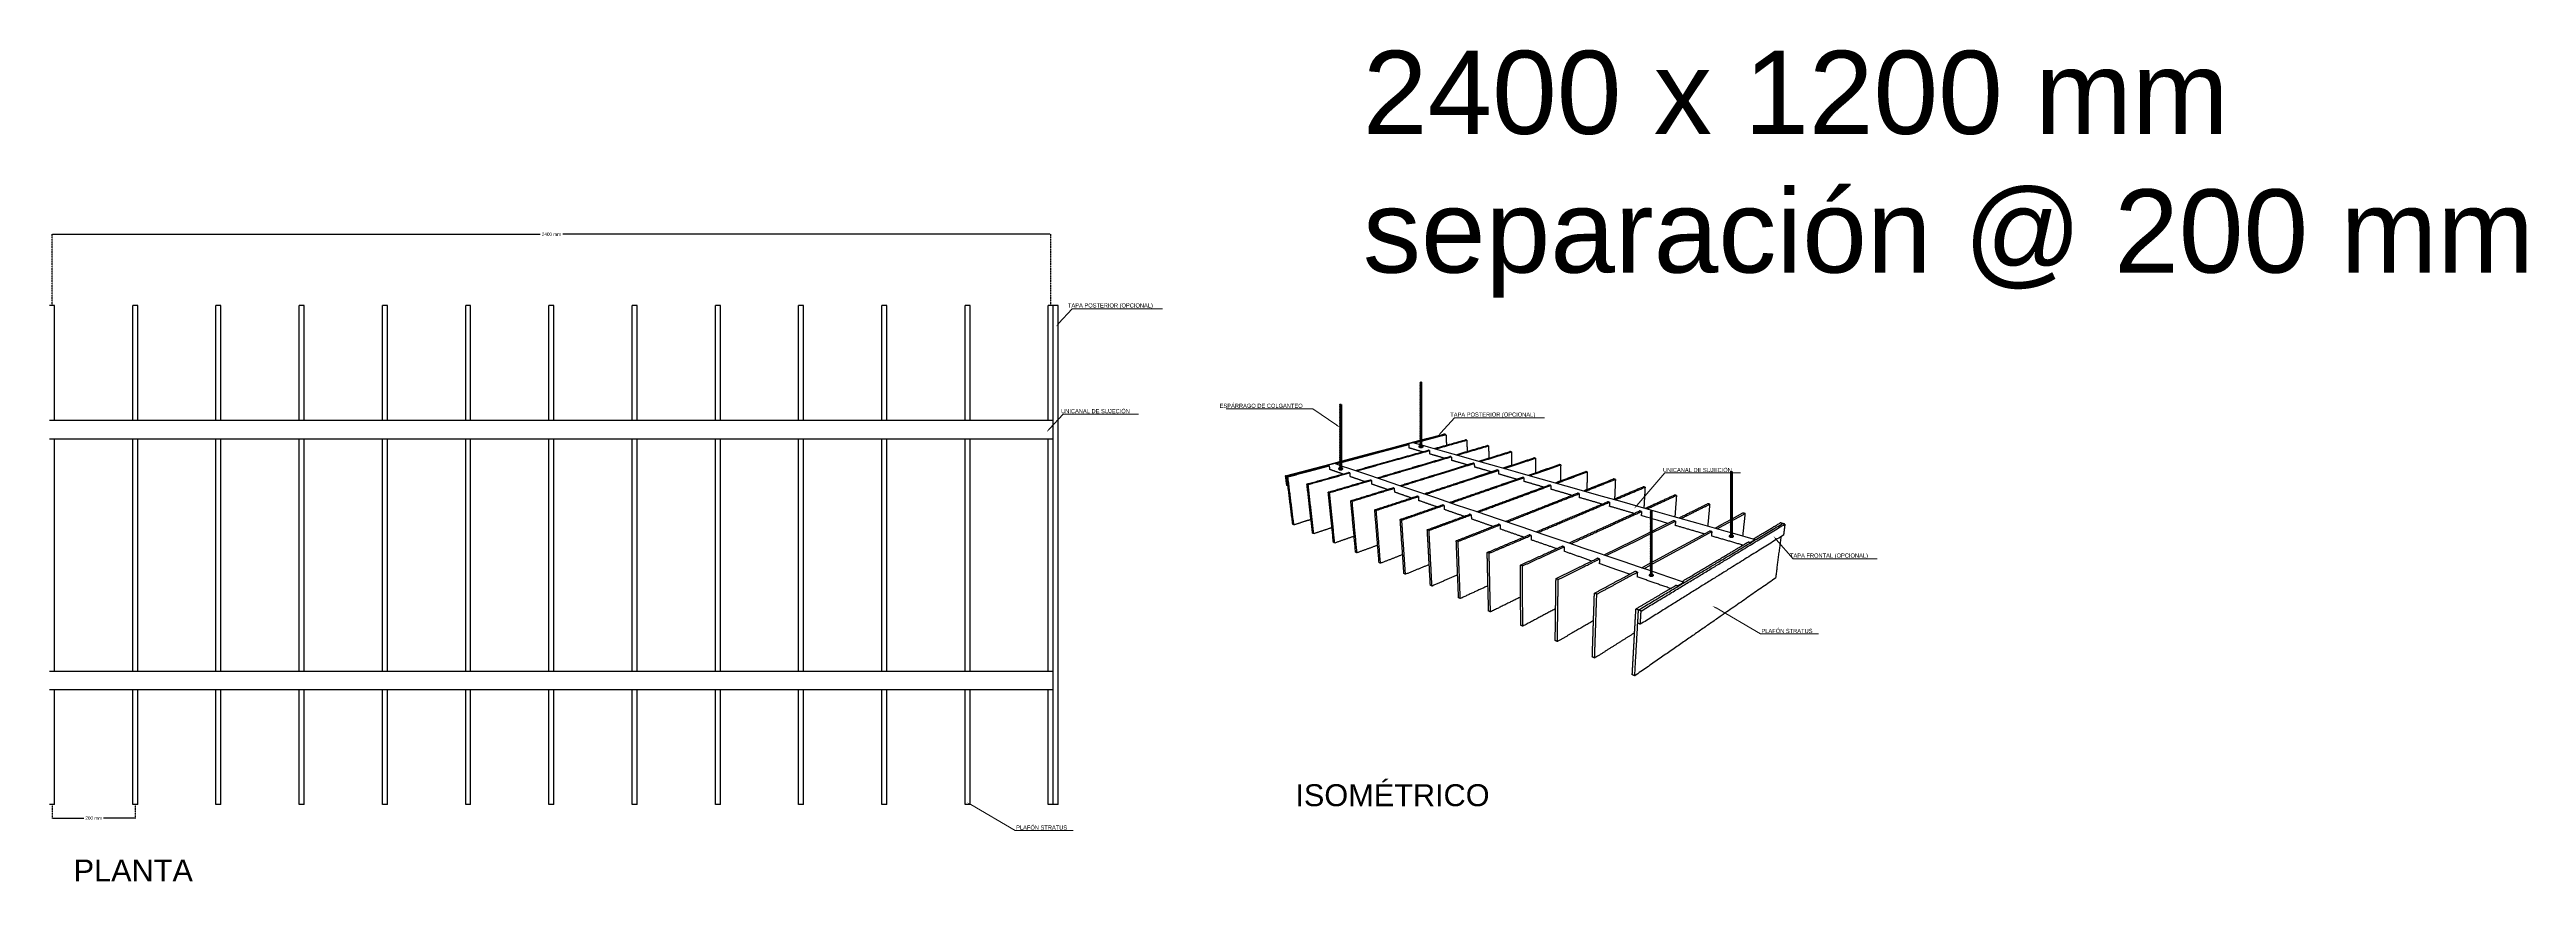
# Model space of a CAD drawing. Header units: millimetres. Extents: x 2538 to 24573, y 4449 to 23799.
# Drawn here: x 18621 to 24573, y 21680 to 23680 of the extents above; entities that cross this region are included whole.
import ezdxf
from ezdxf import colors
from ezdxf.entities.mleader import LeaderData, LeaderLine
from ezdxf.math import Vec2, Vec3

# ---------------------------------------------------------------- set-up
doc = ezdxf.new("R2010")
doc.units = ezdxf.units.MM
doc.header["$PDMODE"] = 3
doc.linetypes.add('HIDDEN', pattern=[0.375, 0.25, -0.125])
doc.layers.add('_HD_tornillo', color=30, linetype='Continuous')
doc.layers.add('HD021_Text', color=2, linetype='Continuous', lineweight=9)
doc.layers.add('Make2D$Visible$Curves', color=7, linetype='Continuous', true_color=0x000000)
doc.layers.add('MEDIDAS', color=1, linetype='Continuous', true_color=0xff0000)
doc.styles.add('Arial Narrow', font='ARIALN.TTF')
doc.styles.add('Default', font='arial.ttf')
doc.dimstyles.new('HD_DIM', dxfattribs={"dimtxt": 8, "dimasz": 2, "dimexe": 1, "dimexo": 0, "dimgap": 2, "dimtad": 0, "dimdec": 0, "dimzin": 0, "dimdsep": 46, "dimtxsty": 'Standard', "dimcen": 0, "dimclrd": 256, "dimclre": 251, "dimclrt": 7, "dimadec": 0, "dimazin": 0, "dimtp": 0.05, "dimtm": 0.05, "dimtfac": 0.6, "dimtdec": 0, "dimtofl": 0, "dimtmove": 0, "dimatfit": 3, "dimfxl": 1, "dimtolj": 2, "dimtzin": 0, "dimarcsym": 0})

# ---------------------------------------------------------------- blocks, each defined once
blk = doc.blocks.new('*D12')
at = {"layer": 'Defpoints', "color": 0, "transparency": 16777216}
for p in [(21026.9, 23236), (18626.9, 23064.9), (21026.9, 23064.9)]:
    blk.add_point(p, dxfattribs=at)
at = {"layer": 'MEDIDAS', "color": 251, "linetype": 'HIDDEN', "lineweight": -2, "transparency": 16777216}
for p, q in [((18626.9, 23064.9), (18626.9, 23237)), ((21026.9, 23064.9), (21026.9, 23237))]:
    blk.add_line(p, q, dxfattribs=at)
at = {"layer": 'MEDIDAS', "lineweight": -2, "transparency": 16777216}
for p, q in [((18628.9, 23236), (19799.6, 23236)), ((21024.9, 23236), (19854.2, 23236))]:
    blk.add_line(p, q, dxfattribs=at)
at = {"layer": 'MEDIDAS', "transparency": 16777216}
for points in [[(18628.9, 23236.4), (18628.9, 23235.7), (18626.9, 23236)], [(21024.9, 23236.4), (21024.9, 23235.7), (21026.9, 23236)]]:
    blk.add_solid(points, dxfattribs=at)
at = {"layer": 'MEDIDAS', "color": 7, "transparency": 16777216, "insert": (19826.9, 23236), "char_height": 8, "attachment_point": 5}
blk.add_mtext('\\A2;2400 mm', dxfattribs=at)
blk = doc.blocks.new('*D60')
at = {"layer": 'Defpoints', "color": 0, "transparency": 16777216}
for p in [(18626.9, 21864.9), (18826.9, 21864.9), (18826.9, 21832)]:
    blk.add_point(p, dxfattribs=at)
at = {"layer": 'MEDIDAS', "color": 251, "linetype": 'HIDDEN', "lineweight": -2, "transparency": 16777216}
for p, q in [((18626.9, 21864.9), (18626.9, 21831)), ((18826.9, 21864.9), (18826.9, 21831))]:
    blk.add_line(p, q, dxfattribs=at)
at = {"layer": 'MEDIDAS', "lineweight": -2, "transparency": 16777216}
for p, q in [((18628.9, 21832), (18703.6, 21832)), ((18824.9, 21832), (18750.2, 21832))]:
    blk.add_line(p, q, dxfattribs=at)
at = {"layer": 'MEDIDAS', "transparency": 16777216}
for points in [[(18628.9, 21832.3), (18628.9, 21831.6), (18626.9, 21832)], [(18824.9, 21832.3), (18824.9, 21831.6), (18826.9, 21832)]]:
    blk.add_solid(points, dxfattribs=at)
at = {"layer": 'MEDIDAS', "color": 7, "transparency": 16777216, "insert": (18726.9, 21832), "char_height": 8, "attachment_point": 5}
blk.add_mtext('\\A2;200 mm', dxfattribs=at)
blk = doc.blocks.new('varilla roscada ISO')
for p, q in [((1059.9, -963.6), (1059.8, -963.7)), ((1059.8, -963.7), (1059.9, -963.8)), ((1059.9, -963.9), (1059.8, -964)), ((1059.8, -964), (1059.9, -964.1)), ((1059.9, -964.2), (1059.8, -964.3)), ((1059.8, -964.3), (1059.9, -964.4)), ((1059.9, -964.5), (1059.8, -964.7)), ((1059.8, -964.7), (1059.9, -964.8)), ((1059.9, -964.9), (1059.8, -965)), ((1059.8, -965), (1059.9, -965.1)), ((1059.9, -965.2), (1059.8, -965.3)), ((1059.8, -965.3), (1059.9, -965.4)), ((1059.9, -965.6), (1059.8, -965.7)), ((1059.8, -965.7), (1059.9, -965.8)), ((1059.8, -965.7), (1059.9, -965.8)), ((1059.9, -965.9), (1059.8, -966)), ((1059.8, -966), (1059.9, -966.1)), ((1059.9, -966.2), (1059.8, -966.3)), ((1059.8, -966.3), (1059.9, -966.4)), ((1059.9, -966.5), (1059.8, -966.7)), ((1059.8, -966.7), (1059.9, -966.8)), ((1059.9, -966.9), (1059.8, -967)), ((1059.8, -967), (1059.9, -967.1)), ((1059.8, -967), (1059.9, -967.1)), ((1059.9, -967.2), (1059.8, -967.4)), ((1059.8, -967.4), (1059.9, -967.5)), ((1059.9, -967.6), (1059.8, -967.7)), ((1059.8, -967.7), (1059.9, -967.8)), ((1059.9, -967.9), (1059.8, -968)), ((1059.8, -968), (1059.9, -968.1)), ((1059.9, -968.3), (1059.8, -968.4)), ((1059.8, -968.4), (1059.9, -968.5)), ((1059.8, -968.4), (1059.9, -968.5)), ((1059.9, -968.6), (1059.8, -968.7)), ((1059.8, -968.7), (1059.9, -968.8)), ((1059.9, -968.9), (1059.8, -969.1)), ((1059.8, -969.1), (1059.9, -969.1)), ((1059.9, -969.3), (1059.8, -969.4)), ((1059.8, -969.4), (1059.9, -969.5)), ((1059.9, -969.6), (1059.8, -969.7)), ((1059.8, -969.7), (1059.9, -969.8)), ((1059.9, -969.9), (1059.8, -970.1)), ((1059.8, -970.1), (1059.9, -970.2)), ((1059.9, -970.3), (1059.8, -970.4)), ((1059.8, -970.4), (1059.9, -970.5)), ((1059.9, -970.6), (1059.8, -970.7)), ((1059.8, -970.7), (1059.9, -970.8)), ((1059.9, -971), (1059.8, -971.1)), ((1059.8, -971.1), (1059.9, -971.2)), ((1059.9, -971.3), (1059.8, -971.4)), ((1059.8, -971.4), (1059.9, -971.5)), ((1059.9, -971.6), (1059.8, -971.7)), ((1059.8, -971.7), (1059.9, -971.8)), ((1059.9, -972), (1059.8, -972.1)), ((1059.8, -972.1), (1059.9, -972.2)), ((1059.9, -972.3), (1059.8, -972.4)), ((1059.8, -972.4), (1059.9, -972.5)), ((1059.9, -972.6), (1059.8, -972.8)), ((1059.8, -972.8), (1059.9, -972.9)), ((1059.9, -973), (1059.8, -973.1)), ((1059.8, -973.1), (1059.9, -973.2)), ((1059.9, -973.3), (1059.8, -973.4)), ((1059.8, -973.4), (1059.9, -973.5)), ((1059.9, -973.7), (1059.8, -973.8)), ((1059.8, -973.8), (1059.9, -973.9)), ((1059.9, -974), (1059.8, -974.1)), ((1059.8, -974.1), (1059.9, -974.2)), ((1059.9, -963.5), (1059.9, -963.6)), ((1059.9, -963.8), (1059.9, -963.9)), ((1059.9, -964.1), (1059.9, -964.2)), ((1059.9, -964.4), (1059.9, -964.5)), ((1059.9, -964.7), (1059.9, -964.9)), ((1059.9, -965.1), (1059.9, -965.2)), ((1059.9, -965.4), (1059.9, -965.6)), ((1059.9, -965.8), (1059.9, -965.9)), ((1059.9, -966.1), (1059.9, -966.2)), ((1059.9, -966.4), (1059.9, -966.5)), ((1059.9, -966.8), (1059.9, -966.9)), ((1059.9, -967.1), (1059.9, -967.2)), ((1059.9, -967.5), (1059.9, -967.6)), ((1059.9, -967.8), (1059.9, -967.9)), ((1059.9, -968.1), (1059.9, -968.3)), ((1059.9, -968.5), (1059.9, -968.6)), ((1059.9, -968.8), (1059.9, -968.9)), ((1059.9, -969.1), (1059.9, -969.3)), ((1059.9, -969.5), (1059.9, -969.6)), ((1059.9, -969.8), (1059.9, -969.9)), ((1059.9, -970.2), (1059.9, -970.3)), ((1059.9, -970.5), (1059.9, -970.6)), ((1059.9, -970.8), (1059.9, -971)), ((1059.9, -971.2), (1059.9, -971.3)), ((1059.9, -971.5), (1059.9, -971.6)), ((1059.9, -971.8), (1059.9, -972)), ((1059.9, -972.2), (1059.9, -972.3)), ((1059.9, -972.5), (1059.9, -972.6)), ((1059.9, -972.9), (1059.9, -973)), ((1059.9, -973.2), (1059.9, -973.3)), ((1059.9, -973.5), (1059.9, -973.7)), ((1059.9, -973.9), (1059.9, -974)), ((1060.8, -963.4), (1060.8, -963.5)), ((1060.8, -963.4), (1060.8, -963.5)), ((1060.8, -963.5), (1060.8, -963.7)), ((1060.8, -963.7), (1060.8, -963.9)), ((1060.8, -963.8), (1060.8, -963.7)), ((1060.8, -963.9), (1060.8, -964)), ((1060.8, -964.1), (1060.8, -964)), ((1060.8, -964.1), (1060.8, -964.2)), ((1060.8, -964.2), (1060.8, -964.3)), ((1060.8, -964.4), (1060.8, -964.3)), ((1060.8, -964.4), (1060.8, -964.5)), ((1060.8, -964.5), (1060.8, -964.6)), ((1060.8, -964.7), (1060.8, -964.6)), ((1060.8, -964.7), (1060.8, -964.8)), ((1060.8, -964.8), (1060.8, -965)), ((1060.8, -965), (1060.8, -965.2)), ((1060.8, -965), (1060.8, -965)), ((1060.8, -965.2), (1060.8, -965.3)), ((1060.8, -965.4), (1060.8, -965.3)), ((1060.8, -965.4), (1060.8, -965.5)), ((1060.8, -965.5), (1060.8, -965.6)), ((1060.8, -965.7), (1060.8, -965.6)), ((1060.8, -965.7), (1060.8, -965.6)), ((1060.8, -965.7), (1060.8, -965.9)), ((1060.8, -965.9), (1060.8, -966)), ((1060.8, -966.1), (1060.8, -966)), ((1060.8, -966.1), (1060.8, -966.2)), ((1060.8, -966.2), (1060.8, -966.3)), ((1060.8, -966.4), (1060.8, -966.3)), ((1060.8, -966.4), (1060.8, -966.5)), ((1060.8, -966.5), (1060.8, -966.6)), ((1060.8, -966.7), (1060.8, -966.6)), ((1060.8, -966.7), (1060.8, -966.9)), ((1060.8, -966.9), (1060.8, -967)), ((1060.8, -967.1), (1060.8, -967)), ((1060.8, -967.1), (1060.8, -967)), ((1060.8, -967.1), (1060.8, -967.2)), ((1060.8, -967.2), (1060.8, -967.3)), ((1060.8, -967.4), (1060.8, -967.3)), ((1060.8, -967.4), (1060.8, -967.5)), ((1060.8, -967.5), (1060.8, -967.7)), ((1060.8, -967.8), (1060.8, -967.7)), ((1060.8, -967.8), (1060.8, -967.9)), ((1060.8, -967.9), (1060.8, -968)), ((1060.8, -968.1), (1060.8, -968)), ((1060.8, -968.1), (1060.8, -968.2)), ((1060.8, -968.2), (1060.8, -968.4)), ((1060.8, -968.4), (1060.8, -968.4)), ((1060.8, -968.4), (1060.8, -968.6)), ((1060.8, -968.4), (1060.8, -968.4)), ((1060.8, -968.6), (1060.8, -968.7)), ((1060.8, -968.8), (1060.8, -968.7)), ((1060.8, -968.8), (1060.8, -968.9)), ((1060.8, -968.9), (1060.8, -969)), ((1060.8, -969.1), (1060.8, -969)), ((1060.8, -969.1), (1060.8, -969.2)), ((1060.8, -969.2), (1060.8, -969.3)), ((1060.8, -969.4), (1060.8, -969.3)), ((1060.8, -969.4), (1060.8, -969.6)), ((1060.8, -969.6), (1060.8, -969.7)), ((1060.8, -969.8), (1060.8, -969.7)), ((1060.8, -969.8), (1060.8, -969.9)), ((1060.8, -969.9), (1060.8, -970)), ((1060.8, -970.1), (1060.8, -970)), ((1060.8, -970.1), (1060.8, -970.2)), ((1060.8, -970.2), (1060.8, -970.4)), ((1060.8, -970.5), (1060.8, -970.4)), ((1060.8, -970.5), (1060.8, -970.6)), ((1060.8, -970.6), (1060.8, -970.7)), ((1060.8, -970.8), (1060.8, -970.7)), ((1060.8, -970.8), (1060.8, -970.9)), ((1060.8, -970.9), (1060.8, -971.1)), ((1060.8, -971.1), (1060.8, -971.1)), ((1060.8, -971.1), (1060.8, -971.3)), ((1060.8, -971.3), (1060.8, -971.4)), ((1060.8, -971.5), (1060.8, -971.4)), ((1060.8, -971.5), (1060.8, -971.6)), ((1060.8, -971.6), (1060.8, -971.7)), ((1060.8, -971.8), (1060.8, -971.7)), ((1060.8, -971.8), (1060.8, -971.9)), ((1060.8, -971.9), (1060.8, -972)), ((1060.8, -972.1), (1060.8, -972)), ((1060.8, -972.1), (1060.8, -972.3)), ((1060.8, -972.3), (1060.8, -972.4)), ((1060.8, -972.5), (1060.8, -972.4)), ((1060.8, -972.5), (1060.8, -972.6)), ((1060.8, -972.6), (1060.8, -972.7)), ((1060.8, -972.8), (1060.8, -972.7)), ((1060.8, -972.8), (1060.8, -972.9)), ((1060.8, -972.9), (1060.8, -973.1)), ((1060.8, -973.2), (1060.8, -973.1)), ((1060.8, -973.2), (1060.8, -973.3)), ((1060.8, -973.3), (1060.8, -973.4)), ((1060.8, -973.5), (1060.8, -973.4)), ((1060.8, -973.5), (1060.8, -973.6)), ((1060.8, -973.6), (1060.8, -973.8)), ((1060.8, -973.8), (1060.8, -974)), ((1060.8, -973.8), (1060.8, -973.8)), ((1060.8, -974), (1060.8, -974.1)), ((1060.8, -974.2), (1060.8, -974.1)), ((1059.9, -974.4), (1059.8, -974.5)), ((1059.8, -974.5), (1059.9, -974.6)), ((1059.9, -974.7), (1059.8, -974.8)), ((1059.8, -974.8), (1059.9, -974.9)), ((1059.9, -975.1), (1059.8, -975.2)), ((1059.8, -975.2), (1059.9, -975.3)), ((1059.9, -975.4), (1059.8, -975.5)), ((1059.8, -975.5), (1059.9, -975.6)), ((1059.9, -975.8), (1059.8, -975.9)), ((1059.8, -975.9), (1059.9, -976)), ((1059.9, -976.1), (1059.8, -976.2)), ((1059.8, -976.2), (1059.9, -976.3)), ((1059.9, -976.5), (1059.8, -976.6)), ((1059.8, -976.6), (1059.9, -976.7)), ((1059.9, -976.8), (1059.8, -976.9)), ((1059.8, -976.9), (1059.9, -977)), ((1059.9, -977.2), (1059.8, -977.3)), ((1059.8, -977.3), (1059.9, -977.4)), ((1059.9, -977.5), (1059.8, -977.6)), ((1059.8, -977.6), (1059.9, -977.7)), ((1059.9, -977.9), (1059.8, -978)), ((1059.8, -978), (1059.9, -978.1)), ((1059.9, -978.2), (1059.8, -978.3)), ((1059.8, -978.3), (1059.9, -978.4)), ((1059.9, -978.6), (1059.8, -978.7)), ((1059.8, -978.7), (1059.9, -978.8)), ((1059.9, -978.9), (1059.8, -979.1)), ((1059.8, -979.1), (1059.9, -979.2)), ((1059.9, -979.3), (1059.8, -979.4)), ((1059.8, -979.4), (1059.9, -979.5)), ((1059.9, -979.7), (1059.8, -979.8)), ((1059.8, -979.8), (1059.9, -979.9)), ((1059.9, -980), (1059.8, -980.1)), ((1059.8, -980.1), (1059.9, -980.2)), ((1059.9, -980.4), (1059.8, -980.5)), ((1059.8, -980.5), (1059.9, -980.6)), ((1059.9, -980.7), (1059.8, -980.8)), ((1059.8, -980.8), (1059.9, -980.9)), ((1059.9, -981.1), (1059.8, -981.2)), ((1059.8, -981.2), (1059.9, -981.3)), ((1059.9, -981.4), (1059.8, -981.5)), ((1059.8, -981.5), (1059.9, -981.6)), ((1059.9, -981.8), (1059.8, -981.9)), ((1059.8, -981.9), (1059.9, -982)), ((1059.9, -982.1), (1059.8, -982.3)), ((1059.8, -982.3), (1059.9, -982.4)), ((1059.9, -982.5), (1059.8, -982.7)), ((1059.8, -982.7), (1059.9, -982.8)), ((1059.9, -982.9), (1059.8, -983)), ((1059.8, -983), (1059.9, -983.1)), ((1059.9, -983.3), (1059.8, -983.4)), ((1059.8, -983.4), (1059.9, -983.5)), ((1059.9, -983.6), (1059.8, -983.7)), ((1059.8, -983.7), (1059.9, -983.8)), ((1059.9, -984), (1059.8, -984.1)), ((1059.8, -984.1), (1059.9, -984.2)), ((1059.9, -984.3), (1059.8, -984.4)), ((1059.8, -984.4), (1059.9, -984.5)), ((1059.9, -984.7), (1059.8, -984.8)), ((1059.8, -984.8), (1059.9, -984.9)), ((1059.9, -985), (1059.8, -985.1)), ((1059.8, -985.1), (1059.9, -985.2)), ((1059.9, -985.4), (1059.8, -985.5)), ((1059.8, -985.5), (1059.9, -985.6)), ((1059.9, -985.7), (1059.8, -985.8)), ((1059.8, -985.8), (1059.9, -985.9)), ((1059.9, -986.1), (1059.8, -986.2)), ((1059.8, -986.2), (1059.9, -986.3)), ((1059.9, -986.4), (1059.8, -986.5)), ((1059.8, -986.5), (1059.9, -986.6)), ((1059.9, -986.7), (1059.8, -986.9)), ((1059.8, -986.9), (1059.9, -987)), ((1059.9, -987.2), (1059.8, -987.3)), ((1059.8, -987.3), (1059.9, -987.4)), ((1059.9, -987.6), (1059.8, -987.7)), ((1059.8, -987.7), (1059.9, -987.8)), ((1059.9, -987.9), (1059.8, -988)), ((1059.8, -988), (1059.9, -988.1)), ((1059.9, -988.3), (1059.8, -988.4)), ((1059.8, -988.4), (1059.9, -988.5)), ((1059.9, -974.2), (1059.9, -974.4)), ((1059.9, -974.6), (1059.9, -974.7)), ((1059.9, -974.9), (1059.9, -975.1)), ((1059.9, -975.3), (1059.9, -975.4)), ((1059.9, -975.6), (1059.9, -975.8)), ((1059.9, -976), (1059.9, -976.1)), ((1059.9, -976.3), (1059.9, -976.5)), ((1059.9, -976.7), (1059.9, -976.8)), ((1059.9, -977), (1059.9, -977.2)), ((1059.9, -977.4), (1059.9, -977.5)), ((1059.9, -977.7), (1059.9, -977.9)), ((1059.9, -978.1), (1059.9, -978.2)), ((1059.9, -978.4), (1059.9, -978.6)), ((1059.9, -978.8), (1059.9, -978.9)), ((1059.9, -979.2), (1059.9, -979.3)), ((1059.9, -979.5), (1059.9, -979.7)), ((1059.9, -979.9), (1059.9, -980)), ((1059.9, -980.2), (1059.9, -980.4)), ((1059.9, -980.6), (1059.9, -980.7)), ((1059.9, -980.9), (1059.9, -981.1)), ((1059.9, -981.3), (1059.9, -981.4)), ((1059.9, -981.6), (1059.9, -981.8)), ((1059.9, -982), (1059.9, -982.1)), ((1059.9, -982.4), (1059.9, -982.5)), ((1059.9, -982.8), (1059.9, -982.9)), ((1059.9, -983.1), (1059.9, -983.3)), ((1059.9, -983.5), (1059.9, -983.6)), ((1059.9, -983.8), (1059.9, -984)), ((1059.9, -984.2), (1059.9, -984.3)), ((1059.9, -984.5), (1059.9, -984.7)), ((1059.9, -984.9), (1059.9, -985)), ((1059.9, -985.2), (1059.9, -985.4)), ((1059.9, -985.6), (1059.9, -985.7)), ((1059.9, -985.9), (1059.9, -986.1)), ((1059.9, -986.3), (1059.9, -986.4)), ((1059.9, -986.6), (1059.9, -986.7)), ((1059.9, -987), (1059.9, -987.2)), ((1059.9, -987.4), (1059.9, -987.6)), ((1059.9, -987.8), (1059.9, -987.9)), ((1059.9, -988.1), (1059.9, -988.3)), ((1060.8, -974.2), (1060.8, -974.3)), ((1060.8, -974.3), (1060.8, -974.5)), ((1060.8, -974.6), (1060.8, -974.5)), ((1060.8, -974.6), (1060.8, -974.7)), ((1060.8, -974.7), (1060.8, -974.8)), ((1060.8, -974.9), (1060.8, -974.8)), ((1060.8, -974.9), (1060.8, -975)), ((1060.8, -975), (1060.8, -975.2)), ((1060.8, -975.2), (1060.8, -975.4)), ((1060.8, -975.2), (1060.8, -975.2)), ((1060.8, -975.4), (1060.8, -975.5)), ((1060.8, -975.6), (1060.8, -975.5)), ((1060.8, -975.6), (1060.8, -975.8)), ((1060.8, -975.8), (1060.8, -975.9)), ((1060.8, -976), (1060.8, -975.9)), ((1060.8, -976), (1060.8, -976.1)), ((1060.8, -976.1), (1060.8, -976.2)), ((1060.8, -976.3), (1060.8, -976.2)), ((1060.8, -976.3), (1060.8, -976.4)), ((1060.8, -976.4), (1060.8, -976.6)), ((1060.8, -976.7), (1060.8, -976.6)), ((1060.8, -976.7), (1060.8, -976.8)), ((1060.8, -976.8), (1060.8, -976.9)), ((1060.8, -977), (1060.8, -976.9)), ((1060.8, -977), (1060.8, -977.1)), ((1060.8, -977.1), (1060.8, -977.3)), ((1060.8, -977.3), (1060.8, -977.3)), ((1060.8, -977.3), (1060.8, -977.5)), ((1060.8, -977.5), (1060.8, -977.6)), ((1060.8, -977.7), (1060.8, -977.6)), ((1060.8, -977.7), (1060.8, -977.8)), ((1060.8, -977.8), (1060.8, -978)), ((1060.8, -978.1), (1060.8, -978)), ((1060.8, -978.1), (1060.8, -978.2)), ((1060.8, -978.2), (1060.8, -978.3)), ((1060.8, -978.4), (1060.8, -978.3)), ((1060.8, -978.4), (1060.8, -978.5)), ((1060.8, -978.5), (1060.8, -978.7)), ((1060.8, -978.7), (1060.8, -978.9)), ((1060.8, -978.7), (1060.8, -978.7)), ((1060.8, -978.9), (1060.8, -979)), ((1060.8, -979.1), (1060.8, -979)), ((1060.8, -979.1), (1060.8, -979.3)), ((1060.8, -979.3), (1060.8, -979.4)), ((1060.8, -979.5), (1060.8, -979.4)), ((1060.8, -979.5), (1060.8, -979.6)), ((1060.8, -979.6), (1060.8, -979.8)), ((1060.8, -979.9), (1060.8, -979.8)), ((1060.8, -979.9), (1060.8, -980)), ((1060.8, -980), (1060.8, -980.1)), ((1060.8, -980.2), (1060.8, -980.1)), ((1060.8, -980.2), (1060.8, -980.3)), ((1060.8, -980.3), (1060.8, -980.5)), ((1060.8, -980.5), (1060.8, -980.5)), ((1060.8, -980.5), (1060.8, -980.7)), ((1060.8, -980.7), (1060.8, -980.8)), ((1060.8, -980.9), (1060.8, -980.8)), ((1060.8, -980.9), (1060.8, -981)), ((1060.8, -981), (1060.8, -981.2)), ((1060.8, -981.3), (1060.8, -981.2)), ((1060.8, -981.3), (1060.8, -981.4)), ((1060.8, -981.4), (1060.8, -981.5)), ((1060.8, -981.6), (1060.8, -981.5)), ((1060.8, -981.6), (1060.8, -981.7)), ((1060.8, -981.7), (1060.8, -981.9)), ((1060.8, -981.9), (1060.8, -982.1)), ((1060.8, -981.9), (1060.8, -981.9)), ((1060.8, -982.1), (1060.8, -982.2)), ((1060.8, -982.3), (1060.8, -982.2)), ((1060.8, -982.3), (1060.8, -982.5)), ((1060.8, -982.5), (1060.8, -982.6)), ((1060.8, -982.7), (1060.8, -982.6)), ((1060.8, -982.7), (1060.8, -982.9)), ((1060.8, -982.9), (1060.8, -983)), ((1060.8, -983.1), (1060.8, -983)), ((1060.8, -983.1), (1060.8, -983.2)), ((1060.8, -983.2), (1060.8, -983.4)), ((1060.8, -983.4), (1060.8, -983.4)), ((1060.8, -983.4), (1060.8, -983.6)), ((1060.8, -983.6), (1060.8, -983.7)), ((1060.8, -983.8), (1060.8, -983.7)), ((1060.8, -983.8), (1060.8, -983.9)), ((1060.8, -983.9), (1060.8, -984)), ((1060.8, -984.1), (1060.8, -984)), ((1060.8, -984.1), (1060.8, -984.3)), ((1060.8, -984.3), (1060.8, -984.4)), ((1060.8, -984.5), (1060.8, -984.4)), ((1060.8, -984.5), (1060.8, -984.6)), ((1060.8, -984.6), (1060.8, -984.8)), ((1060.8, -984.8), (1060.8, -984.8)), ((1060.8, -984.8), (1060.8, -985)), ((1060.8, -985), (1060.8, -985.1)), ((1060.8, -985.2), (1060.8, -985.1)), ((1060.8, -985.2), (1060.8, -985.3)), ((1060.8, -985.3), (1060.8, -985.4)), ((1060.8, -985.5), (1060.8, -985.4)), ((1060.8, -985.5), (1060.8, -985.7)), ((1060.8, -985.7), (1060.8, -985.8)), ((1060.8, -985.9), (1060.8, -985.8)), ((1060.8, -985.9), (1060.8, -986)), ((1060.8, -986), (1060.8, -986.2)), ((1060.8, -986.2), (1060.8, -986.2)), ((1060.8, -986.2), (1060.8, -986.4)), ((1060.8, -986.4), (1060.8, -986.5)), ((1060.8, -986.6), (1060.8, -986.5)), ((1060.8, -986.6), (1060.8, -986.7)), ((1060.8, -986.7), (1060.8, -986.8)), ((1060.8, -986.9), (1060.8, -986.8)), ((1060.8, -986.9), (1060.8, -987.2)), ((1060.8, -987.2), (1060.8, -987.3)), ((1060.8, -987.4), (1060.8, -987.3)), ((1060.8, -987.4), (1060.8, -987.5)), ((1060.8, -987.5), (1060.8, -987.7)), ((1060.8, -987.7), (1060.8, -987.9)), ((1060.8, -987.7), (1060.8, -987.7)), ((1060.8, -987.9), (1060.8, -988)), ((1060.8, -988.1), (1060.8, -988)), ((1060.8, -988.1), (1060.8, -988.2)), ((1060.8, -988.2), (1060.8, -988.3)), ((1060.8, -988.4), (1060.8, -988.3)), ((1060.8, -988.4), (1060.8, -988.6)), ((1059.3, -1000.5), (1059.5, -1000.2)), ((1059.3, -1001), (1059.3, -1000.5)), ((1059.9, -1001.4), (1059.3, -1001)), ((1059.9, -988.6), (1059.8, -988.7)), ((1059.8, -988.7), (1059.9, -988.8)), ((1059.9, -988.9), (1059.8, -989.1)), ((1059.8, -989.1), (1059.9, -989.2)), ((1059.9, -989.3), (1059.8, -989.4)), ((1059.8, -989.4), (1059.9, -989.5)), ((1059.9, -989.7), (1059.8, -989.8)), ((1059.8, -989.8), (1059.9, -989.9)), ((1059.9, -990), (1059.8, -990.1)), ((1059.8, -990.1), (1059.9, -990.2)), ((1059.9, -990.3), (1059.8, -990.5)), ((1059.8, -990.5), (1059.9, -990.6)), ((1059.9, -990.8), (1059.8, -990.9)), ((1059.8, -990.9), (1059.9, -991)), ((1059.9, -991.2), (1059.8, -991.3)), ((1059.8, -991.3), (1059.9, -991.4)), ((1059.9, -991.5), (1059.8, -991.6)), ((1059.8, -991.6), (1059.9, -991.7)), ((1059.9, -991.9), (1059.8, -992)), ((1059.8, -992), (1059.9, -992.1)), ((1059.9, -992.2), (1059.8, -992.3)), ((1059.8, -992.3), (1059.9, -992.4)), ((1059.9, -992.6), (1059.8, -992.7)), ((1059.8, -992.7), (1059.9, -992.8)), ((1059.9, -992.9), (1059.8, -993)), ((1059.8, -993), (1059.9, -993.1)), ((1059.9, -993.3), (1059.8, -993.4)), ((1059.8, -993.4), (1059.9, -993.5)), ((1059.9, -993.6), (1059.8, -993.7)), ((1059.8, -993.7), (1059.9, -993.8)), ((1059.9, -994), (1059.8, -994.1)), ((1059.8, -994.1), (1059.9, -994.2)), ((1059.9, -994.4), (1059.8, -994.5)), ((1059.8, -994.5), (1059.9, -994.6)), ((1059.9, -994.7), (1059.8, -994.9)), ((1059.8, -994.9), (1059.9, -994.9)), ((1059.9, -995.1), (1059.8, -995.2)), ((1059.8, -995.2), (1059.9, -995.3)), ((1059.9, -995.4), (1059.8, -995.6)), ((1059.8, -995.6), (1059.9, -995.7)), ((1059.9, -995.9), (1059.8, -996)), ((1059.8, -996), (1059.9, -996.1)), ((1059.9, -996.3), (1059.8, -996.4)), ((1059.8, -996.4), (1059.9, -996.5)), ((1059.9, -996.6), (1059.8, -996.7)), ((1059.8, -996.7), (1059.9, -996.8)), ((1059.9, -997), (1059.8, -997.1)), ((1059.8, -997.1), (1059.9, -997.2)), ((1059.9, -997.3), (1059.8, -997.4)), ((1059.8, -997.4), (1059.9, -997.5)), ((1059.9, -997.6), (1059.8, -997.8)), ((1059.8, -997.8), (1059.9, -997.9)), ((1059.9, -998), (1059.8, -998.1)), ((1059.8, -998.1), (1059.9, -998.2)), ((1059.9, -998.4), (1059.8, -998.5)), ((1059.8, -998.5), (1059.9, -998.6)), ((1059.9, -998.7), (1059.8, -998.8)), ((1059.8, -998.8), (1059.9, -998.9)), ((1059.9, -999), (1059.8, -999.2)), ((1059.8, -999.2), (1059.9, -999.3)), ((1059.9, -999.4), (1059.8, -999.5)), ((1059.8, -999.5), (1059.9, -999.6)), ((1059.9, -999.8), (1059.8, -999.9)), ((1059.8, -999.9), (1059.9, -1000)), ((1059.9, -1000.1), (1059.8, -1000.2)), ((1059.8, -1000.2), (1059.9, -1000.3)), ((1059.9, -988.5), (1059.9, -988.6)), ((1059.9, -988.8), (1059.9, -988.9)), ((1059.9, -989.2), (1059.9, -989.3)), ((1059.9, -989.5), (1059.9, -989.7)), ((1059.9, -989.9), (1059.9, -990)), ((1059.9, -990.2), (1059.9, -990.3)), ((1059.9, -990.6), (1059.9, -990.8)), ((1059.9, -991), (1059.9, -991.2)), ((1059.9, -991.4), (1059.9, -991.5)), ((1059.9, -991.7), (1059.9, -991.9)), ((1059.9, -992.1), (1059.9, -992.2)), ((1059.9, -992.4), (1059.9, -992.6)), ((1059.9, -992.8), (1059.9, -992.9)), ((1059.9, -993.1), (1059.9, -993.3)), ((1059.9, -993.5), (1059.9, -993.6)), ((1059.9, -993.8), (1059.9, -994)), ((1059.9, -994.4), (1059.9, -994.2)), ((1059.9, -994.6), (1059.9, -994.7)), ((1059.9, -994.9), (1059.9, -995.1)), ((1059.9, -995.3), (1059.9, -995.4)), ((1059.9, -995.7), (1059.9, -995.9)), ((1059.9, -996.1), (1059.9, -996.3)), ((1059.9, -996.5), (1059.9, -996.6)), ((1059.9, -996.8), (1059.9, -997)), ((1059.9, -997.2), (1059.9, -997.3)), ((1059.9, -997.5), (1059.9, -997.6)), ((1059.9, -997.9), (1059.9, -998)), ((1059.9, -998.2), (1059.9, -998.4)), ((1059.9, -998.6), (1059.9, -998.7)), ((1059.9, -998.9), (1059.9, -999)), ((1059.9, -999.3), (1059.9, -999.4)), ((1059.9, -999.6), (1059.9, -999.8)), ((1059.9, -1000), (1059.9, -1000.1)), ((1059.9, -1000.3), (1059.9, -1000.4)), ((1059.9, -1000.4), (1059.9, -1000.5)), ((1059.9, -1000.9), (1059.9, -1001.4)), ((1060.9, -1001.4), (1059.9, -1001.4)), ((1060.8, -988.6), (1060.8, -988.7)), ((1060.8, -988.8), (1060.8, -988.7)), ((1060.8, -988.8), (1060.8, -988.9)), ((1060.8, -988.9), (1060.8, -989)), ((1060.8, -989.1), (1060.8, -989)), ((1060.8, -989.1), (1060.8, -989.3)), ((1060.8, -989.3), (1060.8, -989.4)), ((1060.8, -989.5), (1060.8, -989.4)), ((1060.8, -989.5), (1060.8, -989.6)), ((1060.8, -989.6), (1060.8, -989.7)), ((1060.8, -989.8), (1060.8, -989.7)), ((1060.8, -989.8), (1060.8, -990)), ((1060.8, -990), (1060.8, -990.1)), ((1060.8, -990.2), (1060.8, -990.1)), ((1060.8, -990.2), (1060.8, -990.3)), ((1060.8, -990.3), (1060.8, -990.5)), ((1060.8, -990.6), (1060.8, -990.5)), ((1060.8, -990.6), (1060.8, -990.7)), ((1060.8, -990.7), (1060.8, -990.9)), ((1060.8, -991), (1060.8, -990.9)), ((1060.8, -991), (1060.8, -991.2)), ((1060.8, -991.2), (1060.8, -991.3)), ((1060.8, -991.4), (1060.8, -991.3)), ((1060.8, -991.4), (1060.8, -991.5)), ((1060.8, -991.5), (1060.8, -991.6)), ((1060.8, -991.7), (1060.8, -991.6)), ((1060.8, -991.7), (1060.8, -991.8)), ((1060.8, -991.8), (1060.8, -992)), ((1060.8, -992.1), (1060.8, -992)), ((1060.8, -992.1), (1060.8, -992.2)), ((1060.8, -992.2), (1060.8, -992.3)), ((1060.8, -992.4), (1060.8, -992.3)), ((1060.8, -992.4), (1060.8, -992.5)), ((1060.8, -992.5), (1060.8, -992.7)), ((1060.8, -992.7), (1060.8, -992.7)), ((1060.8, -992.7), (1060.8, -992.9)), ((1060.8, -992.9), (1060.8, -993)), ((1060.8, -993.1), (1060.8, -993)), ((1060.8, -993.1), (1060.8, -993.2)), ((1060.8, -993.2), (1060.8, -993.4)), ((1060.8, -993.5), (1060.8, -993.4)), ((1060.8, -993.5), (1060.8, -993.6)), ((1060.8, -993.6), (1060.8, -993.7)), ((1060.8, -993.8), (1060.8, -993.7)), ((1060.8, -993.8), (1060.8, -993.9)), ((1060.8, -993.9), (1060.8, -994.1)), ((1060.8, -994.2), (1060.8, -994.1)), ((1060.8, -994.3), (1060.8, -994.2)), ((1060.8, -994.3), (1060.8, -994.5)), ((1060.8, -994.6), (1060.8, -994.5)), ((1060.8, -994.6), (1060.8, -994.7)), ((1060.8, -994.7), (1060.8, -994.8)), ((1060.8, -994.9), (1060.8, -994.8)), ((1060.8, -994.9), (1060.8, -995)), ((1060.8, -995), (1060.8, -995.2)), ((1060.8, -995.3), (1060.8, -995.2)), ((1060.8, -995.3), (1060.8, -995.4)), ((1060.8, -995.4), (1060.8, -995.6)), ((1060.8, -995.6), (1060.8, -995.8)), ((1060.8, -995.6), (1060.8, -995.6)), ((1060.8, -995.8), (1060.8, -996)), ((1060.8, -996.1), (1060.8, -996)), ((1060.8, -996.1), (1060.8, -996.2)), ((1060.8, -996.2), (1060.8, -996.4)), ((1060.8, -996.4), (1060.8, -996.6)), ((1060.8, -996.4), (1060.8, -996.4)), ((1060.8, -996.6), (1060.8, -996.7)), ((1060.8, -996.8), (1060.8, -996.7)), ((1060.8, -996.8), (1060.8, -996.9)), ((1060.8, -996.9), (1060.8, -997)), ((1060.8, -997.1), (1060.8, -997)), ((1060.8, -997.1), (1060.8, -997.3)), ((1060.8, -997.3), (1060.8, -997.4)), ((1060.8, -997.5), (1060.8, -997.4)), ((1060.8, -997.5), (1060.8, -997.6)), ((1060.8, -997.6), (1060.8, -997.7)), ((1060.8, -997.8), (1060.8, -997.7)), ((1060.8, -997.8), (1060.8, -998)), ((1060.8, -998), (1060.8, -998.1)), ((1060.8, -998.2), (1060.8, -998.1)), ((1060.8, -998.2), (1060.8, -998.3)), ((1060.8, -998.3), (1060.8, -998.4)), ((1060.8, -998.5), (1060.8, -998.4)), ((1060.8, -998.5), (1060.8, -998.7)), ((1060.8, -998.7), (1060.8, -998.8)), ((1060.8, -998.9), (1060.8, -998.8)), ((1060.8, -998.9), (1060.8, -999)), ((1060.8, -999), (1060.8, -999.1)), ((1060.8, -999.2), (1060.8, -999.1)), ((1060.8, -999.2), (1060.8, -999.4)), ((1060.8, -999.4), (1060.8, -999.5)), ((1060.8, -999.6), (1060.8, -999.5)), ((1060.8, -999.6), (1060.8, -999.7)), ((1060.8, -999.7), (1060.8, -999.9)), ((1060.8, -999.9), (1060.8, -1000.1)), ((1060.8, -999.9), (1060.8, -999.9)), ((1060.8, -1000.1), (1060.8, -1000.2)), ((1060.8, -1000.3), (1060.8, -1000.2)), ((1060.8, -1000.3), (1060.8, -1000.4)), ((1060.8, -1000.4), (1060.8, -1000.5)), ((1060.9, -1000.9), (1060.9, -1001.4)), ((1061.4, -1001), (1060.9, -1001.4)), ((1061.4, -1000.5), (1061.2, -1000.2)), ((1061.4, -1000.5), (1061.4, -1001))]:
    blk.add_line(p, q)
for points in [[(1060.8, -999.9, -0.050174), (1061, -1000, -0.103273), (1061.2, -1000.2, -0.179504), (1061.2, -1000.3, -0.179504), (1061.2, -1000.4, -0.103273), (1061, -1000.6, -0.06305), (1060.7, -1000.7, -0.049252), (1060.4, -1000.7, -0.049252), (1060, -1000.7, -0.06305), (1059.7, -1000.6, -0.103273), (1059.5, -1000.5, -0.179504), (1059.5, -1000.3, -0.179504), (1059.5, -1000.2, -0.103273), (1059.7, -1000, -0.040066), (1059.9, -1000)], [(1060.8, -1000.1, -0.054589), (1060.9, -1000.2, -0.152216), (1060.9, -1000.3, -0.152216), (1060.9, -1000.4, -0.106943), (1060.7, -1000.5, -0.074343), (1060.6, -1000.6, -0.060974), (1060.4, -1000.6, -0.060974), (1060.1, -1000.6, -0.074343), (1060, -1000.6, -0.106943), (1059.8, -1000.4, -0.152216), (1059.8, -1000.3, -0.124765), (1059.8, -1000.2, -0.124765)]]:
    blk.add_lwpolyline(points, format="xyb")
for centre, radius, start, end in [((1060.3, -962.7), 1.11, 244.4352, 298.2918), ((1060.3, -963), 1.11, 244.4352, 298.2918), ((1060.3, -963.3), 1.11, 244.4352, 298.2918), ((1060.3, -963.7), 1.11, 244.4352, 298.2918), ((1060.3, -964), 1.11, 244.4352, 298.2918), ((1060.3, -964.3), 1.11, 244.4352, 298.2918), ((1060.3, -964.7), 1.11, 244.4352, 298.2918), ((1060.3, -965), 1.11, 244.4352, 298.2918), ((1060.3, -965.3), 1.11, 244.4352, 298.2918), ((1060.3, -965.7), 1.11, 244.4352, 298.2918), ((1060.3, -966), 1.11, 244.4352, 298.2918), ((1060.3, -966.4), 1.11, 244.4352, 298.2918), ((1060.3, -966.7), 1.11, 244.4352, 298.2918), ((1060.3, -967), 1.11, 244.4352, 298.2918), ((1060.3, -967.4), 1.11, 244.4352, 298.2918), ((1060.3, -967.7), 1.11, 244.4352, 298.2918), ((1060.3, -968), 1.11, 244.4352, 298.2918), ((1060.3, -968.4), 1.11, 244.4352, 298.2918), ((1060.3, -968.7), 1.11, 244.4352, 298.2918), ((1060.3, -969.1), 1.11, 244.4352, 298.2918), ((1060.3, -969.4), 1.11, 244.4352, 298.2918), ((1060.3, -969.7), 1.11, 244.4352, 298.2918), ((1060.3, -970.1), 1.11, 244.4352, 298.2918), ((1060.3, -970.4), 1.11, 244.4352, 298.2918), ((1060.3, -970.7), 1.11, 244.4352, 298.2918), ((1060.3, -971.1), 1.11, 244.4352, 298.2918), ((1060.3, -971.4), 1.11, 244.4352, 298.2918), ((1060.3, -971.7), 1.11, 244.4352, 298.2918), ((1060.3, -972.1), 1.11, 244.4352, 298.2918), ((1060.3, -972.4), 1.11, 244.4352, 298.2918), ((1060.3, -972.8), 1.11, 244.4352, 298.2918), ((1060.3, -973.1), 1.11, 244.4352, 298.2918), ((1060.3, -962.5), 1.15, 250.3854, 294.0751), ((1060.3, -962.8), 1.15, 250.3854, 294.0751), ((1060.3, -963.1), 1.15, 250.3854, 294.0751), ((1060.3, -963.5), 1.15, 250.3854, 294.0751), ((1060.3, -963.8), 1.15, 250.3854, 294.0751), ((1060.3, -964.1), 1.15, 250.3854, 294.0751), ((1060.3, -964.5), 1.15, 250.3854, 294.0751), ((1060.3, -964.8), 1.15, 250.3854, 294.0751), ((1060.3, -965.1), 1.15, 250.3854, 294.0751), ((1060.3, -965.4), 1.15, 250.3854, 294.0751), ((1060.3, -965.5), 1.15, 250.3854, 294.0751), ((1060.3, -965.8), 1.15, 250.3854, 294.0751), ((1060.3, -966.2), 1.15, 250.3854, 294.0751), ((1060.3, -966.5), 1.15, 250.3854, 294.0751), ((1060.3, -966.8), 1.15, 250.3854, 294.0751), ((1060.3, -967.2), 1.15, 250.3854, 294.0751), ((1060.3, -967.5), 1.15, 250.3854, 294.0751), ((1060.3, -967.9), 1.15, 250.3854, 294.0751), ((1060.3, -968.2), 1.15, 250.3854, 294.0751), ((1060.3, -968.5), 1.15, 250.3854, 294.0751), ((1060.3, -968.9), 1.15, 250.3854, 294.0751), ((1060.3, -969.2), 1.15, 250.3854, 294.0751), ((1060.3, -969.5), 1.15, 250.3854, 294.0751), ((1060.3, -969.9), 1.15, 250.3854, 294.0751), ((1060.3, -970.2), 1.15, 250.3854, 294.0751), ((1060.3, -970.5), 1.15, 250.3854, 294.0751), ((1060.3, -970.9), 1.15, 250.3854, 294.0751), ((1060.3, -971.2), 1.15, 250.3854, 294.0751), ((1060.3, -971.6), 1.15, 250.3854, 294.0751), ((1060.3, -971.9), 1.15, 250.3854, 294.0751), ((1060.3, -972.2), 1.15, 250.3854, 294.0751), ((1060.3, -972.6), 1.15, 250.3854, 294.0751), ((1060.3, -972.9), 1.15, 250.3854, 294.0751), ((1060.3, -973.5), 1.11, 244.4352, 298.2918), ((1060.3, -973.8), 1.11, 244.4352, 298.2918), ((1060.3, -974.2), 1.11, 244.4352, 298.2918), ((1060.3, -974.5), 1.11, 244.4352, 298.2918), ((1060.3, -974.9), 1.11, 244.4352, 298.2918), ((1060.3, -975.2), 1.11, 244.4352, 298.2918), ((1060.3, -975.6), 1.11, 244.4352, 298.2918), ((1060.3, -975.9), 1.11, 244.4352, 298.2918), ((1060.3, -976.3), 1.11, 244.4352, 298.2918), ((1060.3, -976.6), 1.11, 244.4352, 298.2918), ((1060.3, -977), 1.11, 244.4352, 298.2918), ((1060.3, -977.3), 1.11, 244.4352, 298.2918), ((1060.3, -977.7), 1.11, 244.4352, 298.2918), ((1060.3, -978.1), 1.11, 244.4352, 298.2918), ((1060.3, -978.4), 1.11, 244.4352, 298.2918), ((1060.3, -978.8), 1.11, 244.4352, 298.2918), ((1060.3, -979.1), 1.11, 244.4352, 298.2918), ((1060.3, -979.5), 1.11, 244.4352, 298.2918), ((1060.3, -979.8), 1.11, 244.4352, 298.2918), ((1060.3, -980.2), 1.11, 244.4352, 298.2918), ((1060.3, -980.5), 1.11, 244.4352, 298.2918), ((1060.3, -980.9), 1.11, 244.4352, 298.2918), ((1060.3, -981.2), 1.11, 244.4352, 298.2918), ((1060.3, -981.7), 1.11, 244.4352, 298.2918), ((1060.3, -982), 1.11, 244.4352, 298.2918), ((1060.3, -982.4), 1.11, 244.4352, 298.2918), ((1060.3, -982.7), 1.11, 244.4352, 298.2918), ((1060.3, -983.1), 1.11, 244.4352, 298.2918), ((1060.3, -983.4), 1.11, 244.4352, 298.2918), ((1060.3, -983.8), 1.11, 244.4352, 298.2918), ((1060.3, -984.1), 1.11, 244.4352, 298.2918), ((1060.3, -984.5), 1.11, 244.4352, 298.2918), ((1060.3, -984.8), 1.11, 244.4352, 298.2918), ((1060.3, -985.2), 1.11, 244.4352, 298.2918), ((1060.3, -985.5), 1.11, 244.4352, 298.2918), ((1060.3, -985.9), 1.11, 244.4352, 298.2918), ((1060.3, -986.3), 1.11, 244.4352, 298.2918), ((1060.3, -986.7), 1.11, 244.4352, 298.2918), ((1060.3, -987), 1.11, 244.4352, 298.2918), ((1060.3, -987.4), 1.11, 244.4352, 298.2918), ((1060.3, -973.3), 1.15, 250.3854, 294.0751), ((1060.3, -973.6), 1.15, 250.3854, 294.0751), ((1060.3, -974), 1.15, 250.3854, 294.0751), ((1060.3, -974.3), 1.15, 250.3854, 294.0751), ((1060.3, -974.7), 1.15, 250.3854, 294.0751), ((1060.3, -975.1), 1.15, 250.3854, 294.0751), ((1060.3, -975.4), 1.15, 250.3854, 294.0751), ((1060.3, -975.7), 1.15, 250.3854, 294.0751), ((1060.3, -976.1), 1.15, 250.3854, 294.0751), ((1060.3, -976.5), 1.15, 250.3854, 294.0751), ((1060.3, -976.8), 1.15, 250.3854, 294.0751), ((1060.3, -977.1), 1.15, 250.3854, 294.0751), ((1060.3, -977.5), 1.15, 250.3854, 294.0751), ((1060.3, -977.9), 1.15, 250.3854, 294.0751), ((1060.3, -978.3), 1.15, 250.3854, 294.0751), ((1060.3, -978.6), 1.15, 250.3854, 294.0751), ((1060.3, -978.9), 1.15, 250.3854, 294.0751), ((1060.3, -979.3), 1.15, 250.3854, 294.0751), ((1060.3, -979.6), 1.15, 250.3854, 294.0751), ((1060.3, -980), 1.15, 250.3854, 294.0751), ((1060.3, -980.3), 1.15, 250.3854, 294.0751), ((1060.3, -980.7), 1.15, 250.3854, 294.0751), ((1060.3, -981.1), 1.15, 250.3854, 294.0751), ((1060.3, -981.5), 1.15, 250.3854, 294.0751), ((1060.3, -981.8), 1.15, 250.3854, 294.0751), ((1060.3, -982.2), 1.15, 250.3854, 294.0751), ((1060.3, -982.5), 1.15, 250.3854, 294.0751), ((1060.3, -982.9), 1.15, 250.3854, 294.0751), ((1060.3, -983.2), 1.15, 250.3854, 294.0751), ((1060.3, -983.6), 1.15, 250.3854, 294.0751), ((1060.3, -983.9), 1.15, 250.3854, 294.0751), ((1060.3, -984.3), 1.15, 250.3854, 294.0751), ((1060.3, -984.6), 1.15, 250.3854, 294.0751), ((1060.3, -985), 1.15, 250.3854, 294.0751), ((1060.3, -985.3), 1.15, 250.3854, 294.0751), ((1060.3, -985.7), 1.15, 250.3854, 294.0751), ((1060.3, -986.1), 1.15, 250.3854, 294.0751), ((1060.3, -986.5), 1.15, 250.3854, 294.0751), ((1060.3, -986.8), 1.15, 250.3854, 294.0751), ((1060.3, -987.2), 1.15, 250.3854, 294.0751), ((1059.4, -1001), 0.459, 4.3437, 97.5693), ((1060.3, -987.7), 1.11, 244.4352, 298.2918), ((1060.3, -988.1), 1.11, 244.4352, 298.2918), ((1060.3, -988.4), 1.11, 244.4352, 298.2918), ((1060.3, -988.8), 1.11, 244.4352, 298.2918), ((1060.3, -989.1), 1.11, 244.4352, 298.2918), ((1060.3, -989.5), 1.11, 244.4352, 298.2918), ((1060.3, -989.9), 1.11, 244.4352, 298.2918), ((1060.3, -990.3), 1.11, 244.4352, 298.2918), ((1060.3, -990.6), 1.11, 244.4352, 298.2918), ((1060.3, -991), 1.11, 244.4352, 298.2918), ((1060.3, -991.3), 1.11, 244.4352, 298.2918), ((1060.3, -991.7), 1.11, 244.4352, 298.2918), ((1060.3, -992), 1.11, 244.4352, 298.2918), ((1060.3, -992.4), 1.11, 244.4352, 298.2918), ((1060.3, -992.7), 1.11, 244.4352, 298.2918), ((1060.3, -993.1), 1.11, 244.4352, 298.2918), ((1060.3, -993.5), 1.11, 244.4352, 298.2918), ((1060.3, -993.8), 1.11, 244.4352, 298.2918), ((1060.3, -994.2), 1.11, 244.4352, 298.2918), ((1060.3, -994.6), 1.11, 244.4352, 298.2918), ((1060.3, -995), 1.11, 244.4352, 298.2918), ((1060.3, -995.4), 1.11, 244.4352, 298.2918), ((1060.3, -995.7), 1.11, 244.4352, 298.2918), ((1060.3, -996.1), 1.11, 244.4352, 298.2918), ((1060.3, -996.4), 1.11, 244.4352, 298.2918), ((1060.3, -996.8), 1.11, 244.4352, 298.2918), ((1060.3, -997.1), 1.11, 244.4352, 298.2918), ((1060.3, -997.5), 1.11, 244.4352, 298.2918), ((1060.3, -997.8), 1.11, 244.4352, 298.2918), ((1060.3, -998.2), 1.11, 244.4352, 298.2918), ((1060.3, -998.5), 1.11, 244.4352, 298.2918), ((1060.3, -998.9), 1.11, 244.4352, 298.2918), ((1060.3, -999.2), 1.11, 244.4352, 298.2918), ((1060.3, -987.5), 1.15, 250.3854, 294.0751), ((1060.3, -987.9), 1.15, 250.3854, 294.0751), ((1060.3, -988.2), 1.15, 250.3854, 294.0751), ((1060.3, -988.6), 1.15, 250.3854, 294.0751), ((1060.3, -988.9), 1.15, 250.3854, 294.0751), ((1060.3, -989.3), 1.15, 250.3854, 294.0751), ((1060.3, -989.7), 1.15, 250.3854, 294.0751), ((1060.3, -990.1), 1.15, 250.3854, 294.0751), ((1060.3, -990.4), 1.15, 250.3854, 294.0751), ((1060.3, -990.8), 1.15, 250.3854, 294.0751), ((1060.3, -991.1), 1.15, 250.3854, 294.0751), ((1060.3, -991.5), 1.15, 250.3854, 294.0751), ((1060.3, -991.8), 1.15, 250.3854, 294.0751), ((1060.3, -992.2), 1.15, 250.3854, 294.0751), ((1060.3, -992.5), 1.15, 250.3854, 294.0751), ((1060.3, -992.9), 1.15, 250.3854, 294.0751), ((1060.3, -993.3), 1.15, 250.3854, 294.0751), ((1060.3, -993.7), 1.15, 250.3854, 294.0751), ((1060.3, -994), 1.15, 250.3854, 294.0751), ((1060.3, -994.3), 1.15, 250.3854, 294.0751), ((1060.3, -994.8), 1.15, 250.3854, 294.0751), ((1060.3, -995.2), 1.15, 250.3854, 294.0751), ((1060.3, -995.5), 1.15, 250.3854, 294.0751), ((1060.3, -995.9), 1.15, 250.3854, 294.0751), ((1060.3, -996.2), 1.15, 250.3854, 294.0751), ((1060.3, -996.6), 1.15, 250.3854, 294.0751), ((1060.3, -996.9), 1.15, 250.3854, 294.0751), ((1060.3, -997.3), 1.15, 250.3854, 294.0751), ((1060.3, -997.6), 1.15, 250.3854, 294.0751), ((1060.3, -998), 1.15, 250.3854, 294.0751), ((1060.3, -998.3), 1.15, 250.3854, 294.0751), ((1060.3, -998.7), 1.15, 250.3854, 294.0751), ((1060.3, -999), 1.15, 250.3854, 294.0751), ((1060.3, -999.4), 1.15, 250.3854, 294.0751), ((1060.4, -1001.6), 0.854, 53.8922, 127.632), ((1061.3, -1000.9), 0.463, 84.5732, 176.5622)]:
    blk.add_arc(centre, radius, start, end)
blk.add_ellipse((1060.3, -963.4), major_axis=(-0.426, -0.017), ratio=0.217707)

msp = doc.modelspace()

# ---------------------------------------------------------------- linework, layer by layer
at = {"layer": 'Make2D$Visible$Curves', "color": 7, "lineweight": -3}
for points in [[(21725.1, 22690.3), (21748.7, 22696.6), (21796.8, 22709.3), (21843, 22721.6), (21887.3, 22733.4), (21914.3, 22740.5)], [(21898.8, 22734.8), (21914.2, 22738.9)], [(21918, 22739.9), (21929.5, 22743), (21944.5, 22747), (21959.2, 22750.9), (21973.8, 22754.8)], [(21918, 22738.3), (21932.4, 22742.2), (21947.4, 22746.2), (21962.2, 22750.1), (21976.7, 22754)], [(21918.1, 22741.5), (21929.9, 22744.7), (21970.9, 22755.5)], [(21591.2, 22654.8), (21646, 22669.3), (21698.5, 22683.2), (21721.5, 22689.4)], [(21708, 22685.2), (21721.5, 22680.6)], [(21710, 22684.6), (21721.5, 22687.6)], [(21712.8, 22683.6), (21721.3, 22685.9)], [(21725, 22679.4), (21744.8, 22672.7), (21783.2, 22659.7), (21823.1, 22646.1), (21864.7, 22632), (21908.1, 22617.2), (21953.5, 22601.8), (22000.9, 22585.7), (22050.5, 22568.9), (22102.4, 22551.3), (22156.9, 22532.8), (22214.1, 22513.3), (22274.2, 22492.9), (22305.4, 22482.3), (22337.5, 22471.4), (22370.3, 22460.3), (22404.1, 22448.8), (22438.8, 22437), (22468, 22427.1)], [(21725.1, 22686.9), (21749.9, 22693.5), (21785.8, 22703.1), (21820.6, 22712.4), (21854.4, 22721.4), (21887.2, 22730.1)], [(21725.3, 22688.6), (21747, 22694.4), (21782.9, 22704), (21817.7, 22713.2), (21851.5, 22722.2), (21884.3, 22731)], [(21896.8, 22735.4), (21914.4, 22730.4)], [(21901.8, 22734), (21914.2, 22737.3)], [(21918, 22729.4), (21934.1, 22724.8), (21972.8, 22713.8), (22013, 22702.5), (22054.7, 22690.6), (22098.1, 22678.3), (22143.2, 22665.6), (22190.2, 22652.2), (22239.1, 22638.4), (22290.1, 22623.9), (22343.4, 22608.8), (22399.1, 22593), (22457.3, 22576.5), (22518.3, 22559.2), (22582.1, 22541.1), (22649.2, 22522.1), (22660.8, 22518.8)], [(22467.8, 22553.2), (22458.5, 22555.9), (22445.9, 22559.5)], [(22664.3, 22551.7), (22677.2, 22558.7), (22690.1, 22565.7)], [(22664.4, 22547.5), (22669.4, 22550.2), (22682.5, 22557.3), (22695.3, 22564.3)], [(22356.7, 22464.9), (22392.8, 22482.8), (22427.4, 22499.9), (22460.6, 22516.3), (22468, 22520)], [(22361.9, 22463.1), (22398, 22481.1), (22432.6, 22498.3), (22465.8, 22514.8), (22467.8, 22515.8)], [(22471.6, 22447.5), (22482.5, 22453.4), (22516.4, 22471.7), (22548.9, 22489.3), (22580.1, 22506.2), (22610, 22522.3)], [(22471.6, 22442.5), (22488.1, 22451.5), (22522, 22470), (22554.4, 22487.6), (22585.5, 22504.5), (22615.4, 22520.8)], [(22510.1, 22540.8), (22497, 22544.6), (22484.1, 22548.4), (22471.7, 22552)], [(22471.7, 22517.7), (22497.6, 22530.6), (22528.2, 22545.8)], [(22471.8, 22521.8), (22492.5, 22532.1), (22523.2, 22547.3)], [(22623.2, 22529.5), (22637.1, 22537), (22650.7, 22544.4), (22660.8, 22549.8)], [(22628.5, 22527.9), (22642.4, 22535.5), (22656, 22542.9), (22660.8, 22545.5)], [(22664.5, 22517.8), (22719.6, 22502.1)], [(22447.1, 22434.2), (22468, 22445.5)], [(22452.7, 22432.3), (22468, 22440.6)], [(22471.5, 22425.9), (22474.5, 22424.9), (22511.1, 22412.5), (22548.8, 22399.7)]]:
    msp.add_lwpolyline(points, dxfattribs=at)
for points in [[(18632.9, 23064.9), (18626.9, 23064.9), (18620.9, 23064.9)], [(18632.9, 22788.6), (18632.9, 22926.7), (18632.9, 23064.9)], [(18820.9, 22788.6), (18820.9, 22926.7), (18820.9, 23064.9)], [(18832.9, 23064.9), (18826.9, 23064.9), (18820.9, 23064.9)], [(18832.9, 22788.6), (18832.9, 22926.7), (18832.9, 23064.9)], [(19020.9, 22788.6), (19020.9, 22926.7), (19020.9, 23064.9)], [(19032.9, 23064.9), (19026.9, 23064.9), (19020.9, 23064.9)], [(19032.9, 22788.6), (19032.9, 22926.7), (19032.9, 23064.9)], [(19220.9, 22788.6), (19220.9, 22926.7), (19220.9, 23064.9)], [(19232.9, 23064.9), (19226.9, 23064.9), (19220.9, 23064.9)], [(19232.9, 22788.6), (19232.9, 22926.7), (19232.9, 23064.9)], [(19420.9, 22788.6), (19420.9, 22926.7), (19420.9, 23064.9)], [(19432.9, 23064.9), (19426.9, 23064.9), (19420.9, 23064.9)], [(19432.9, 22788.6), (19432.9, 22926.7), (19432.9, 23064.9)], [(19620.9, 22788.6), (19620.9, 22926.7), (19620.9, 23064.9)], [(19632.9, 23064.9), (19626.9, 23064.9), (19620.9, 23064.9)], [(19632.9, 22788.6), (19632.9, 22926.7), (19632.9, 23064.9)], [(19820.9, 22788.6), (19820.9, 22926.7), (19820.9, 23064.9)], [(19832.9, 23064.9), (19826.9, 23064.9), (19820.9, 23064.9)], [(19832.9, 22788.6), (19832.9, 22926.7), (19832.9, 23064.9)], [(20020.9, 22788.6), (20020.9, 22926.7), (20020.9, 23064.9)], [(20032.9, 23064.9), (20026.9, 23064.9), (20020.9, 23064.9)], [(20032.9, 22788.6), (20032.9, 22926.7), (20032.9, 23064.9)], [(20220.9, 22788.6), (20220.9, 22926.7), (20220.9, 23064.9)], [(20232.9, 23064.9), (20226.9, 23064.9), (20220.9, 23064.9)], [(20232.9, 22788.6), (20232.9, 22926.7), (20232.9, 23064.9)], [(20420.9, 22788.6), (20420.9, 22926.7), (20420.9, 23064.9)], [(20432.9, 23064.9), (20426.9, 23064.9), (20420.9, 23064.9)], [(20432.9, 22788.6), (20432.9, 22926.7), (20432.9, 23064.9)], [(20620.9, 22788.6), (20620.9, 22926.7), (20620.9, 23064.9)], [(20632.9, 23064.9), (20626.9, 23064.9), (20620.9, 23064.9)], [(20632.9, 22788.6), (20632.9, 22926.7), (20632.9, 23064.9)], [(20820.9, 22788.6), (20820.9, 22926.7), (20820.9, 23064.9)], [(20832.9, 23064.9), (20826.9, 23064.9), (20820.9, 23064.9)], [(20832.9, 22788.6), (20832.9, 22926.7), (20832.9, 23064.9)], [(21020.9, 22788.6), (21020.9, 22926.7), (21020.9, 23064.9)], [(21032.9, 23064.9), (21026.9, 23064.9), (21020.9, 23064.9)], [(21044.9, 23064.9), (21038.9, 23064.9), (21032.9, 23064.9)], [(21032.9, 22788.6), (21032.9, 22926.7), (21032.9, 23064.9)], [(21044.9, 21864.9), (21044.9, 22464.9), (21044.9, 23064.9)], [(18620.9, 22788.6), (19826.9, 22788.6), (21032.9, 22788.6)], [(18620.9, 22744.4), (19826.9, 22744.4), (21032.9, 22744.4)], [(18632.9, 22185.3), (18632.9, 22464.9), (18632.9, 22744.4)], [(18820.9, 22185.3), (18820.9, 22464.9), (18820.9, 22744.4)], [(18832.9, 22185.3), (18832.9, 22464.9), (18832.9, 22744.4)], [(19020.9, 22185.3), (19020.9, 22464.9), (19020.9, 22744.4)], [(19032.9, 22185.3), (19032.9, 22464.9), (19032.9, 22744.4)], [(19220.9, 22185.3), (19220.9, 22464.9), (19220.9, 22744.4)], [(19232.9, 22185.3), (19232.9, 22464.9), (19232.9, 22744.4)], [(19420.9, 22185.3), (19420.9, 22464.9), (19420.9, 22744.4)], [(19432.9, 22185.3), (19432.9, 22464.9), (19432.9, 22744.4)], [(19620.9, 22185.3), (19620.9, 22464.9), (19620.9, 22744.4)], [(19632.9, 22185.3), (19632.9, 22464.9), (19632.9, 22744.4)], [(19820.9, 22185.3), (19820.9, 22464.9), (19820.9, 22744.4)], [(19832.9, 22185.3), (19832.9, 22464.9), (19832.9, 22744.4)], [(20020.9, 22185.3), (20020.9, 22464.9), (20020.9, 22744.4)], [(20032.9, 22185.3), (20032.9, 22464.9), (20032.9, 22744.4)], [(20220.9, 22185.3), (20220.9, 22464.9), (20220.9, 22744.4)], [(20232.9, 22185.3), (20232.9, 22464.9), (20232.9, 22744.4)], [(20420.9, 22185.3), (20420.9, 22464.9), (20420.9, 22744.4)], [(20432.9, 22185.3), (20432.9, 22464.9), (20432.9, 22744.4)], [(20620.9, 22185.3), (20620.9, 22464.9), (20620.9, 22744.4)], [(20632.9, 22185.3), (20632.9, 22464.9), (20632.9, 22744.4)], [(20820.9, 22185.3), (20820.9, 22464.9), (20820.9, 22744.4)], [(20832.9, 22185.3), (20832.9, 22464.9), (20832.9, 22744.4)], [(21020.9, 22185.3), (21020.9, 22464.9), (21020.9, 22744.4)], [(21032.9, 22745.4), (21032.9, 22766.5), (21032.9, 22787.6)], [(21032.9, 22185.3), (21032.9, 22464.9), (21032.9, 22744.4)], [(18620.9, 22185.3), (19826.9, 22185.3), (21032.9, 22185.3)], [(21032.9, 22142.2), (21032.9, 22163.3), (21032.9, 22184.3)], [(18620.9, 22141.2), (19826.9, 22141.2), (21032.9, 22141.2)], [(18632.9, 21864.9), (18632.9, 22003), (18632.9, 22141.2)], [(18820.9, 21864.9), (18820.9, 22003), (18820.9, 22141.2)], [(18832.9, 21864.9), (18832.9, 22003), (18832.9, 22141.2)], [(19020.9, 21864.9), (19020.9, 22003), (19020.9, 22141.2)], [(19032.9, 21864.9), (19032.9, 22003), (19032.9, 22141.2)], [(19220.9, 21864.9), (19220.9, 22003), (19220.9, 22141.2)], [(19232.9, 21864.9), (19232.9, 22003), (19232.9, 22141.2)], [(19420.9, 21864.9), (19420.9, 22003), (19420.9, 22141.2)], [(19432.9, 21864.9), (19432.9, 22003), (19432.9, 22141.2)], [(19620.9, 21864.9), (19620.9, 22003), (19620.9, 22141.2)], [(19632.9, 21864.9), (19632.9, 22003), (19632.9, 22141.2)], [(19820.9, 21864.9), (19820.9, 22003), (19820.9, 22141.2)], [(19832.9, 21864.9), (19832.9, 22003), (19832.9, 22141.2)], [(20020.9, 21864.9), (20020.9, 22003), (20020.9, 22141.2)], [(20032.9, 21864.9), (20032.9, 22003), (20032.9, 22141.2)], [(20220.9, 21864.9), (20220.9, 22003), (20220.9, 22141.2)], [(20232.9, 21864.9), (20232.9, 22003), (20232.9, 22141.2)], [(20420.9, 21864.9), (20420.9, 22003), (20420.9, 22141.2)], [(20432.9, 21864.9), (20432.9, 22003), (20432.9, 22141.2)], [(20620.9, 21864.9), (20620.9, 22003), (20620.9, 22141.2)], [(20632.9, 21864.9), (20632.9, 22003), (20632.9, 22141.2)], [(20820.9, 21864.9), (20820.9, 22003), (20820.9, 22141.2)], [(20832.9, 21864.9), (20832.9, 22003), (20832.9, 22141.2)], [(21020.9, 21864.9), (21020.9, 22003), (21020.9, 22141.2)], [(21032.9, 21864.9), (21032.9, 22003), (21032.9, 22141.2)], [(18632.9, 21864.9), (18626.9, 21864.9), (18620.9, 21864.9)], [(18832.9, 21864.9), (18826.9, 21864.9), (18820.9, 21864.9)], [(19032.9, 21864.9), (19026.9, 21864.9), (19020.9, 21864.9)], [(19232.9, 21864.9), (19226.9, 21864.9), (19220.9, 21864.9)], [(19432.9, 21864.9), (19426.9, 21864.9), (19420.9, 21864.9)], [(19632.9, 21864.9), (19626.9, 21864.9), (19620.9, 21864.9)], [(19832.9, 21864.9), (19826.9, 21864.9), (19820.9, 21864.9)], [(20032.9, 21864.9), (20026.9, 21864.9), (20020.9, 21864.9)], [(20232.9, 21864.9), (20226.9, 21864.9), (20220.9, 21864.9)], [(20432.9, 21864.9), (20426.9, 21864.9), (20420.9, 21864.9)], [(20632.9, 21864.9), (20626.9, 21864.9), (20620.9, 21864.9)], [(20832.9, 21864.9), (20826.9, 21864.9), (20820.9, 21864.9)], [(21032.9, 21864.9), (21026.9, 21864.9), (21020.9, 21864.9)], [(21044.9, 21864.9), (21038.9, 21864.9), (21032.9, 21864.9)]]:
    msp.add_open_spline(points, degree=2, dxfattribs=at)
for points, weights in [([(21032.9, 22787.6), (21032.9, 22788.6), (21032.9, 22788.6)], [1, 0.707106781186, 1]), ([(21032.9, 22744.4), (21032.9, 22744.4), (21032.9, 22745.4)], [1, 0.707106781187, 1]), ([(21948.6, 22720.7), (21986.8, 22731.4), (22023.6, 22741.6)], [505.361684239, 514.615580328, 523.869476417]), ([(21951.7, 22719.8), (21989.8, 22730.5), (22026.7, 22740.8)], [504.621439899, 513.875355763, 523.129271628]), ([(21973.8, 22754.8), (21972.4, 22755.2), (21970.9, 22755.5)], [536.206222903, 536.576325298, 536.946427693]), ([(21976.7, 22754), (21975.3, 22754.4), (21973.8, 22754.8)], [535.466018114, 535.836120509, 536.206222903]), ([(21976.7, 22754), (21977.3, 22741.4), (21977.8, 22728.9)], [535.466018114, 536.862648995, 538.259279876]), ([(22026.7, 22740.8), (22025.1, 22741.2), (22023.6, 22741.6)], [523.129271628, 523.499374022, 523.869476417]), ([(22026.7, 22740.8), (22027.1, 22727.2), (22027.6, 22713.7)], [523.129271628, 524.605090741, 526.080909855]), ([(21594, 22653.7), (21644.6, 22667.2), (21693.2, 22680.1)], [453.996052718, 463.460617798, 472.925182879]), ([(21596.9, 22652.6), (21647.5, 22666.1), (21696.1, 22679.1)], [453.255847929, 462.720413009, 472.18497809]), ([(21693.1, 22680.9), (21693.1, 22681.3), (21693.4, 22681.4)], [472.844341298, 334.324038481, 472.874097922]), ([(21693.2, 22680.1), (21693.1, 22680.5), (21693.1, 22680.9)], [472.925286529, 472.884813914, 472.844341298]), ([(21696.1, 22679.1), (21694.6, 22679.6), (21693.2, 22680.1)], [472.18497809, 472.555080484, 472.925182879]), ([(21693.4, 22681.4), (21700.6, 22683.3), (21707.8, 22685.2)], [472.874097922, 474.31767556, 475.761253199]), ([(21696.1, 22679.1), (21696.5, 22674.8), (21696.9, 22670.5)], [472.18497809, 472.609579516, 473.034180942]), ([(21707.8, 22685.2), (21707.9, 22685.3), (21708, 22685.2)], [475.761253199, 430.394197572, 414.588948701]), ([(21759.1, 22667.9), (21850, 22693.2), (21934, 22716.6)], [463.947432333, 482.931803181, 501.916174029]), ([(21762.2, 22666.8), (21853.1, 22692.3), (21937.1, 22715.8)], [463.207432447, 482.191700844, 501.17596924]), ([(21811, 22650.2), (21902.2, 22677), (21986.3, 22701.6)], [451.61096915, 470.595198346, 489.579427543]), ([(21814.2, 22649.1), (21905.4, 22676), (21989.5, 22700.7)], [450.870481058, 469.854851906, 488.839222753]), ([(21865.8, 22631.6), (21957.2, 22659.8), (22041.3, 22685.8)], [439.274109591, 458.258395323, 477.242681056]), ([(21869.2, 22630.5), (21960.6, 22658.8), (22044.7, 22684.8)], [438.533810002, 457.518143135, 476.502476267]), ([(21884.2, 22731.7), (21884.2, 22732.1), (21884.5, 22732.2)], [514.172078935, 363.547162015, 514.201835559]), ([(21884.3, 22731), (21884.3, 22731.3), (21884.2, 22731.7)], [514.252784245, 514.21243159, 514.172078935]), ([(21887.2, 22730.1), (21885.7, 22730.5), (21884.3, 22731)], [513.512715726, 513.882818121, 514.252920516]), ([(21884.5, 22732.2), (21890.6, 22733.8), (21896.7, 22735.4)], [514.201835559, 515.645413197, 517.088990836]), ([(21887.2, 22730.1), (21887.5, 22726.1), (21887.7, 22722.2)], [513.512715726, 513.937317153, 514.361918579]), ([(21920, 22712.7), (21903.7, 22717.5), (21887.7, 22722.2)], [506.290938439, 510.32668086, 514.362423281]), ([(21896.7, 22735.4), (21896.8, 22735.4), (21896.8, 22735.4)], [517.088990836, 476.214466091, 457.417627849]), ([(21937.1, 22715.8), (21935.6, 22716.2), (21934, 22716.6)], [501.17596924, 501.546071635, 501.916174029]), ([(21937.1, 22715.8), (21937.3, 22711.7), (21937.5, 22707.6)], [501.17596924, 501.600570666, 502.025172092]), ([(21972.3, 22697.5), (21954.8, 22702.6), (21937.5, 22707.6)], [493.76471972, 497.89509445, 502.02546918]), ([(21989.5, 22700.7), (21987.9, 22701.2), (21986.3, 22701.6)], [488.839222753, 489.209325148, 489.579427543]), ([(21989.5, 22700.7), (21989.7, 22696.5), (21989.9, 22692.4)], [488.839222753, 489.26382418, 489.688425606]), ([(22027.3, 22681.5), (22008.4, 22687), (21989.9, 22692.4)], [481.238972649, 485.463770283, 489.688567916]), ([(22000.9, 22705.9), (22039, 22717.1), (22075.8, 22727.9)], [493.025271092, 502.279000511, 511.532729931]), ([(22004.1, 22705), (22042.2, 22716.2), (22079, 22727)], [492.284707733, 501.538616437, 510.792525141]), ([(22044.7, 22684.8), (22043, 22685.3), (22041.3, 22685.8)], [476.502476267, 476.872578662, 477.242681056]), ([(22044.7, 22684.8), (22044.8, 22680.6), (22044.9, 22676.4)], [476.502476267, 476.927077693, 477.35167912]), ([(22055.8, 22690.3), (22093.9, 22702.1), (22130.5, 22713.4)], [480.688220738, 489.942102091, 499.195983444]), ([(22059.2, 22689.4), (22097.3, 22701.2), (22133.9, 22712.5)], [479.948254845, 489.20201675, 498.455778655]), ([(22079, 22727), (22077.4, 22727.4), (22075.8, 22727.9)], [510.792525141, 511.162627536, 511.532729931]), ([(22079, 22727), (22079.3, 22712.3), (22079.6, 22697.7)], [510.792525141, 512.357052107, 513.921579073]), ([(22113.7, 22673.9), (22151.6, 22686.3), (22188.1, 22698.2)], [468.35166939, 477.605453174, 486.859236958]), ([(22117.2, 22672.9), (22155.2, 22685.3), (22191.6, 22697.3)], [467.611610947, 476.865321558, 486.119032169]), ([(22133.9, 22712.5), (22132.2, 22713), (22130.5, 22713.4)], [498.455778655, 498.82588105, 499.195983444]), ([(22133.9, 22712.5), (22134.1, 22696.5), (22134.3, 22680.6)], [498.455778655, 500.120359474, 501.784940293]), ([(22174.6, 22656.6), (22212.4, 22669.7), (22248.6, 22682.2)], [456.014727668, 465.26860907, 474.522490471]), ([(22178.4, 22655.6), (22216.1, 22668.7), (22252.3, 22681.2)], [455.274749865, 464.528517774, 473.782285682]), ([(22191.6, 22697.3), (22189.9, 22697.7), (22188.1, 22698.2)], [486.119032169, 486.489134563, 486.859236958]), ([(22191.6, 22697.3), (22191.6, 22679.8), (22191.6, 22662.5)], [486.119032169, 487.89728118, 489.675530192]), ([(22252.3, 22681.2), (22250.5, 22681.7), (22248.6, 22682.2)], [473.782285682, 474.152388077, 474.522490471]), ([(22252.3, 22681.2), (22252.1, 22662.1), (22251.8, 22643.1)], [473.782285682, 475.690996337, 477.599706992]), ([(21594.1, 22631.8), (21592.7, 22643.2), (21591.2, 22654.8)], [456.952863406, 455.844560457, 454.736257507]), ([(21594, 22653.7), (21592.6, 22654.3), (21591.2, 22654.8)], [453.996052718, 454.366155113, 454.736257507]), ([(21608.4, 22538.3), (21601.3, 22595.3), (21594, 22653.7)], [465.315468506, 459.655760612, 453.996052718]), ([(21596.9, 22652.6), (21595.5, 22653.2), (21594, 22653.7)], [453.255847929, 453.625950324, 453.996052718]), ([(21596.9, 22630.7), (21595.5, 22631.2), (21594.1, 22631.8)], [456.212658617, 456.582761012, 456.952863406]), ([(21611.2, 22537.1), (21604.1, 22594.1), (21596.9, 22652.6)], [464.575263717, 458.915555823, 453.255847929]), ([(21642.5, 22635.3), (21693.4, 22649.5), (21742.3, 22663.1)], [441.659306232, 451.123871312, 460.588436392]), ([(21656, 22517.2), (21649.3, 22575.5), (21642.5, 22635.3)], [452.978722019, 447.319014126, 441.659306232]), ([(21645.5, 22634.2), (21644, 22634.7), (21642.5, 22635.3)], [440.919101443, 441.289203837, 441.659306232]), ([(21645.5, 22634.2), (21696.4, 22648.4), (21745.3, 22662.1)], [440.919101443, 450.383666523, 459.848231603]), ([(21659, 22515.9), (21652.3, 22574.3), (21645.5, 22634.2)], [452.23851723, 446.578809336, 440.919101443]), ([(21693.7, 22615.8), (21745, 22630.9), (21794.1, 22645.3)], [429.322559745, 438.787124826, 448.251689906]), ([(21728.8, 22659.4), (21712.7, 22665), (21696.9, 22670.5)], [464.963200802, 468.998930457, 473.034660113]), ([(21696.9, 22614.6), (21748.2, 22629.7), (21797.3, 22644.2)], [428.582354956, 438.046920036, 447.511485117]), ([(21745.3, 22662.1), (21743.8, 22662.6), (21742.3, 22663.1)], [459.848231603, 460.218333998, 460.588436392]), ([(21745.3, 22662.1), (21745.7, 22657.7), (21746.1, 22653.3)], [459.848231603, 460.272833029, 460.697434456]), ([(21780.6, 22641.3), (21763.2, 22647.4), (21746.1, 22653.3)], [452.437282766, 456.56727221, 460.697261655]), ([(21747.9, 22595.2), (21799.5, 22611.1), (21848.8, 22626.4)], [416.985813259, 426.450378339, 435.914943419]), ([(21751.3, 22593.9), (21802.9, 22609.9), (21852.2, 22625.2)], [416.24560847, 425.71017355, 435.17473863]), ([(21797.3, 22644.2), (21795.7, 22644.7), (21794.1, 22645.3)], [447.511485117, 447.881587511, 448.251689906]), ([(21797.3, 22644.2), (21797.7, 22639.7), (21798, 22635.2)], [447.511485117, 447.936086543, 448.360687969]), ([(21835.3, 22622.2), (21816.5, 22628.7), (21798, 22635.2)], [439.91136473, 444.136095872, 448.360827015]), ([(21852.2, 22625.2), (21850.5, 22625.8), (21848.8, 22626.4)], [435.17473863, 435.544841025, 435.914943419]), ([(21852.2, 22625.2), (21852.5, 22620.6), (21852.9, 22616)], [435.17473863, 435.599340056, 436.023941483]), ([(21923.8, 22611.9), (22015.2, 22641.8), (22099.2, 22669.2)], [426.937200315, 445.921567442, 464.90593457]), ([(21927.4, 22610.7), (22018.8, 22640.7), (22102.7, 22668.2)], [426.197244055, 445.181486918, 464.165729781]), ([(21985.2, 22591.1), (22076.5, 22622.7), (22160.2, 22651.6)], [414.600806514, 433.584997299, 452.569188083]), ([(21989, 22589.8), (22080.3, 22621.5), (22164, 22650.6)], [413.860241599, 432.844612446, 451.828983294]), ([(22085.2, 22664.6), (22064.9, 22670.5), (22044.9, 22676.4)], [468.712842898, 473.032226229, 477.351609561]), ([(22050.4, 22568.9), (22141.4, 22602.5), (22224.7, 22633.1)], [402.263753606, 421.248097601, 440.232441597]), ([(22054.4, 22567.6), (22145.5, 22601.2), (22228.6, 22632)], [401.523790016, 420.508013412, 439.492236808]), ([(22102.7, 22668.2), (22100.9, 22668.7), (22099.2, 22669.2)], [464.165729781, 464.535832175, 464.90593457]), ([(22102.7, 22668.2), (22102.8, 22663.8), (22102.9, 22659.5)], [464.165729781, 464.590331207, 465.014932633]), ([(22146.3, 22646.8), (22124.4, 22653.2), (22102.9, 22659.5)], [456.187266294, 460.600991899, 465.014717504]), ([(22164, 22650.6), (22162.1, 22651.1), (22160.2, 22651.6)], [451.828983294, 452.199085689, 452.569188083]), ([(22164, 22650.6), (22164, 22646.1), (22164, 22641.7)], [451.828983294, 452.25358472, 452.678186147]), ([(22210.8, 22628), (22187.2, 22634.9), (22164, 22641.7)], [443.661348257, 448.169769, 452.678189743]), ([(22228.6, 22632), (22226.7, 22632.5), (22224.7, 22633.1)], [439.492236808, 439.862339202, 440.232441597]), ([(22228.6, 22632), (22228.6, 22627.4), (22228.6, 22622.9)], [439.492236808, 439.916838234, 440.34143966]), ([(22279.1, 22608.1), (22253.6, 22615.6), (22228.6, 22622.9)], [431.135430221, 435.738523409, 440.341616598]), ([(22239, 22638.4), (22276.4, 22652.2), (22312.4, 22665.4)], [443.678161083, 452.931952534, 462.185743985]), ([(22243, 22637.3), (22280.4, 22651.1), (22316.3, 22664.4)], [442.937798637, 452.191668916, 461.445539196]), ([(22307, 22619.1), (22344.1, 22633.7), (22379.6, 22647.6)], [431.341595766, 440.595296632, 449.848997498]), ([(22311.3, 22617.9), (22348.3, 22632.5), (22383.8, 22646.5)], [430.601197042, 439.854994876, 449.108792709]), ([(22316.3, 22664.4), (22314.3, 22664.9), (22312.4, 22665.4)], [461.445539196, 461.81564159, 462.185743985]), ([(22316.3, 22664.4), (22315.7, 22643.2), (22315.1, 22622.3)], [461.445539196, 463.505293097, 465.565046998]), ([(22379.1, 22598.7), (22415.7, 22614.1), (22450.7, 22628.9)], [419.004613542, 428.258432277, 437.512251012]), ([(22383.8, 22646.5), (22381.7, 22647.1), (22379.6, 22647.6)], [449.108792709, 449.478895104, 449.848997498]), ([(22383.8, 22646.5), (22382.8, 22623.1), (22381.8, 22599.8)], [449.108792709, 451.345549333, 453.582305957]), ([(22383.6, 22597.4), (22420.1, 22612.9), (22455.1, 22627.7)], [418.264332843, 427.518189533, 436.772046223]), ([(22455.1, 22627.7), (22452.9, 22628.3), (22450.7, 22628.9)], [436.772046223, 437.142148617, 437.512251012]), ([(22455.1, 22627.7), (22453.6, 22602.7), (22452.2, 22577.9)], [436.772046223, 439.100793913, 441.429541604]), ([(21706.3, 22494.9), (21700.1, 22554.6), (21693.7, 22615.8)], [440.641975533, 434.982267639, 429.322559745]), ([(21696.9, 22614.6), (21695.3, 22615.2), (21693.7, 22615.8)], [428.582354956, 428.952457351, 429.322559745]), ([(21709.4, 22493.5), (21703.2, 22553.3), (21696.9, 22614.6)], [439.901770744, 434.24206285, 428.582354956]), ([(21759.5, 22471.4), (21753.8, 22532.5), (21747.9, 22595.2)], [428.305229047, 422.645521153, 416.985813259]), ([(21751.3, 22593.9), (21749.6, 22594.6), (21747.9, 22595.2)], [416.24560847, 416.615710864, 416.985813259]), ([(21762.8, 22469.9), (21757.1, 22531.1), (21751.3, 22593.9)], [427.565024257, 421.905316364, 416.24560847]), ([(21805.5, 22573.3), (21857.3, 22590.2), (21906.8, 22606.4)], [404.649066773, 414.113631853, 423.578196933]), ([(21815.9, 22446.4), (21810.8, 22509), (21805.5, 22573.3)], [415.96848256, 410.308774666, 404.649066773]), ([(21809.1, 22572), (21807.3, 22572.6), (21805.5, 22573.3)], [403.908861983, 404.278964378, 404.649066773]), ([(21809.1, 22572), (21860.9, 22588.9), (21910.3, 22605.1)], [403.908861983, 413.373427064, 422.837992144]), ([(21819.3, 22444.9), (21814.3, 22507.5), (21809.1, 22572)], [415.228277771, 409.568569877, 403.908861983]), ([(21893.1, 22601.9), (21872.8, 22609), (21852.9, 22616)], [427.385446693, 431.704557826, 436.023668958]), ([(21866.7, 22550.1), (21918.6, 22568), (21968.2, 22585.2)], [392.312320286, 401.776885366, 411.241450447]), ([(21870.5, 22548.6), (21922.4, 22566.7), (21972, 22583.9)], [391.572115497, 401.036680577, 410.501245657]), ([(21910.3, 22605.1), (21908.5, 22605.8), (21906.8, 22606.4)], [422.837992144, 423.208094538, 423.578196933]), ([(21910.3, 22605.1), (21910.6, 22600.4), (21910.9, 22595.7)], [422.837992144, 423.26259357, 423.687194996]), ([(21954.5, 22580.5), (21932.5, 22588.2), (21910.9, 22595.7)], [414.859139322, 419.273154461, 423.6871696]), ([(21931.8, 22525.3), (21983.8, 22544.4), (22033.4, 22562.7)], [379.9755738, 389.44013888, 398.90470396]), ([(21935.9, 22523.8), (21987.9, 22543), (22037.4, 22561.3)], [379.23536901, 388.699934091, 398.164499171]), ([(21972, 22583.9), (21970.1, 22584.5), (21968.2, 22585.2)], [410.501245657, 410.871348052, 411.241450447]), ([(21972, 22583.9), (21972.2, 22579), (21972.4, 22574.2)], [410.501245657, 410.925847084, 411.35044851]), ([(22019.7, 22557.7), (21995.8, 22566), (21972.4, 22574.2)], [402.33361062, 406.841979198, 411.350347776]), ([(22037.4, 22561.3), (22035.4, 22562), (22033.4, 22562.7)], [398.164499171, 398.534601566, 398.90470396]), ([(22037.4, 22561.3), (22037.6, 22556.3), (22037.7, 22551.4)], [398.164499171, 398.589100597, 399.013702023]), ([(22119.7, 22545.4), (22210.3, 22581), (22292.8, 22613.5)], [389.927187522, 408.911441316, 427.895695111]), ([(22124, 22543.9), (22214.5, 22579.7), (22297.1, 22612.3)], [389.186950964, 408.171220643, 427.155490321]), ([(22193.5, 22520.3), (22283.4, 22558.3), (22365.1, 22592.7)], [377.59032186, 396.574635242, 415.558948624]), ([(22198.1, 22518.8), (22287.9, 22556.9), (22369.5, 22591.5)], [376.850032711, 395.834388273, 414.818743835]), ([(22272.3, 22493.6), (22361.2, 22534), (22441.7, 22570.7)], [365.253766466, 384.237984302, 403.222202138]), ([(22277.2, 22491.9), (22366, 22532.5), (22446.5, 22569.3)], [364.513398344, 383.497697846, 402.481997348]), ([(22297.1, 22612.3), (22294.9, 22612.9), (22292.8, 22613.5)], [427.155490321, 427.525592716, 427.895695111]), ([(22297.1, 22612.3), (22296.9, 22607.6), (22296.8, 22603)], [427.155490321, 427.580091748, 428.004693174]), ([(22351.5, 22587), (22323.9, 22595.1), (22296.8, 22603)], [418.609512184, 423.307190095, 428.004868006]), ([(22369.5, 22591.5), (22367.3, 22592.1), (22365.1, 22592.7)], [414.818743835, 415.18884623, 415.558948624]), ([(22369.5, 22591.5), (22369.3, 22586.7), (22369.2, 22581.9)], [414.818743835, 415.243345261, 415.667946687]), ([(22428.4, 22564.6), (22398.4, 22573.4), (22369.2, 22581.9)], [406.083491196, 410.875699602, 415.667908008]), ([(22446.5, 22569.3), (22444.1, 22570), (22441.7, 22570.7)], [402.481997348, 402.852099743, 403.222202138]), ([(22446.5, 22569.3), (22446.2, 22564.4), (22445.9, 22559.5)], [402.481997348, 402.906598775, 403.331200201]), ([(22455.5, 22577), (22491.5, 22593.4), (22525.8, 22609)], [406.667764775, 415.92163465, 425.175504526]), ([(22460.3, 22575.7), (22496.2, 22592.1), (22530.5, 22607.8)], [405.927534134, 415.181416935, 424.435299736]), ([(22530.5, 22607.8), (22528.2, 22608.4), (22525.8, 22609)], [424.435299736, 424.805402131, 425.175504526]), ([(22530.5, 22607.8), (22528.6, 22582.2), (22526.8, 22556.8)], [424.435299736, 426.764116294, 429.092932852]), ([(22536.7, 22554), (22571.9, 22571.4), (22605.5, 22588)], [394.331052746, 403.584905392, 412.838758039]), ([(22541.8, 22552.5), (22576.9, 22570), (22610.4, 22586.7)], [393.591037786, 402.844795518, 412.09855325]), ([(22610.4, 22586.7), (22608, 22587.3), (22605.5, 22588)], [412.09855325, 412.468655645, 412.838758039]), ([(22610.4, 22586.7), (22608.1, 22560.4), (22605.7, 22534.4)], [412.09855325, 414.427369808, 416.756186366]), ([(22695.3, 22564.3), (22692.4, 22537.3), (22689.5, 22510.7)], [399.761806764, 402.090562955, 404.419319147]), ([(22695.3, 22564.3), (22692.7, 22565), (22690.1, 22565.7)], [399.761806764, 400.131909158, 400.502011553]), ([(21611.2, 22537.1), (21609.8, 22537.7), (21608.4, 22538.3)], [464.575263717, 464.945366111, 465.315468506]), ([(21652.3, 22550), (21631.9, 22543.6), (21611.2, 22537.1)], [472.461939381, 468.518601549, 464.575263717]), ([(21659, 22515.9), (21657.5, 22516.5), (21656, 22517.2)], [452.23851723, 452.608619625, 452.978722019]), ([(21702.6, 22530.3), (21681, 22523.2), (21659, 22515.9)], [460.572304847, 456.405411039, 452.23851723]), ([(21755.9, 22509.7), (21732.9, 22501.7), (21709.4, 22493.5)], [448.736670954, 444.319220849, 439.901770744]), ([(21875.6, 22419.9), (21871.2, 22484.1), (21866.7, 22550.1)], [403.631736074, 397.97202818, 392.312320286]), ([(21870.5, 22548.6), (21868.6, 22549.3), (21866.7, 22550.1)], [391.572115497, 391.942217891, 392.312320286]), ([(21879.3, 22418.3), (21875, 22482.5), (21870.5, 22548.6)], [402.891531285, 397.231823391, 391.572115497]), ([(21939.2, 22391.8), (21935.6, 22457.6), (21931.8, 22525.3)], [391.294989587, 385.635281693, 379.9755738]), ([(21935.9, 22523.8), (21933.9, 22524.5), (21931.8, 22525.3)], [379.23536901, 379.605471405, 379.9755738]), ([(21943.1, 22390), (21939.6, 22455.9), (21935.9, 22523.8)], [390.554784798, 384.895076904, 379.23536901]), ([(22001.4, 22498.9), (22053.3, 22519.3), (22102.7, 22538.7)], [367.638827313, 377.103392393, 386.567957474]), ([(22005.7, 22497.2), (22057.6, 22517.7), (22107, 22537.2)], [366.898622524, 376.363187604, 385.827752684]), ([(22089.1, 22533.4), (22063.1, 22542.5), (22037.7, 22551.4)], [389.807692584, 394.410650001, 399.013607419]), ([(22075.7, 22470.6), (22127.5, 22492.5), (22176.7, 22513.2)], [355.302080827, 364.766645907, 374.231210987]), ([(22080.4, 22468.9), (22132.1, 22490.8), (22181.2, 22511.6)], [354.561876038, 364.026441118, 373.491006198]), ([(22107, 22537.2), (22104.9, 22538), (22102.7, 22538.7)], [385.827752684, 386.197855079, 386.567957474]), ([(22107, 22537.2), (22107.1, 22532.2), (22107.2, 22527.1)], [385.827752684, 386.252354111, 386.676955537]), ([(22163.2, 22507.5), (22134.8, 22517.4), (22107.2, 22527.1)], [377.281711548, 381.979443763, 386.677175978]), ([(22181.2, 22511.6), (22179, 22512.4), (22176.7, 22513.2)], [373.491006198, 373.861108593, 374.231210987]), ([(22181.2, 22511.6), (22181.3, 22506.4), (22181.3, 22501.2)], [373.491006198, 373.915607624, 374.340209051]), ([(22242.3, 22479.9), (22211.4, 22490.7), (22181.3, 22501.2)], [364.755696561, 369.54795178, 374.340206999]), ([(22439.3, 22332.4), (22633, 22448.8), (22785.6, 22540.4)], [305.214890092, 346.319975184, 387.425060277]), ([(22787.8, 22512.6), (22636.1, 22418), (22443.7, 22298.1)], [388.901461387, 347.796376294, 306.691291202]), ([(22445.6, 22330), (22639, 22446.9), (22791.2, 22539)], [304.474685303, 345.579770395, 386.684855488]), ([(22528.2, 22545.8), (22525.7, 22546.6), (22523.2, 22547.3)], [390.145250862, 390.515353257, 390.885455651]), ([(22528.2, 22545.8), (22527.9, 22540.8), (22527.5, 22535.8)], [390.145250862, 390.569852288, 390.994453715]), ([(22597.3, 22515.4), (22561.9, 22525.7), (22527.5, 22535.8)], [381.031585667, 386.013003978, 390.99442229]), ([(22615.4, 22520.8), (22612.7, 22521.6), (22610, 22522.3)], [377.808504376, 378.17860677, 378.548709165]), ([(22615.4, 22520.8), (22614.9, 22515.6), (22614.4, 22510.4)], [377.808504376, 378.233105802, 378.657707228]), ([(22690.3, 22488.3), (22651.8, 22499.5), (22614.4, 22510.4)], [368.505528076, 373.581625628, 378.657723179]), ([(22708.8, 22495.7), (22714.2, 22498.9), (22719.5, 22502.1)], [365.420672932, 366.864250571, 368.307828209]), ([(22719.1, 22501), (22714.1, 22497.9), (22709, 22494.9)], [368.316823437, 366.941754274, 365.56668511]), ([(22715.4, 22503.3), (22748.5, 22523.1), (22780, 22541.9)], [369.657699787, 378.911482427, 388.165265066]), ([(22719.1, 22500.5), (22719.1, 22500.7), (22719.1, 22501)], [368.358893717, 368.337858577, 368.316823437]), ([(22719.5, 22502.1), (22719.6, 22502.1), (22719.6, 22502.1)], [368.307828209, 338.536534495, 325.213357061]), ([(22719.6, 22502.1), (22719.7, 22502.1), (22719.7, 22501.8)], [325.213357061, 290.282314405, 368.415088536]), ([(22719.7, 22501.8), (22719.6, 22501.3), (22719.6, 22500.8)], [368.415088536, 368.455509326, 368.495930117]), ([(22781.5, 22508.7), (22775, 22458.3), (22768.6, 22409)], [390.101334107, 394.422905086, 398.744476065]), ([(22785.6, 22540.4), (22782.8, 22541.2), (22780, 22541.9)], [387.425060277, 387.795162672, 388.165265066]), ([(22791.2, 22539), (22788.4, 22539.7), (22785.6, 22540.4)], [386.684855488, 387.054957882, 387.425060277]), ([(22791.2, 22539), (22789.5, 22525.7), (22787.8, 22512.6)], [386.684855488, 387.793158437, 388.901461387]), ([(21709.4, 22493.5), (21707.9, 22494.2), (21706.3, 22494.9)], [439.901770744, 440.271873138, 440.641975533]), ([(21762.8, 22469.9), (21761.2, 22470.6), (21759.5, 22471.4)], [427.565024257, 427.935126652, 428.305229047]), ([(21812.5, 22488), (21787.9, 22479.1), (21762.8, 22469.9)], [436.964562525, 432.264793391, 427.565024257]), ([(21819.3, 22444.9), (21817.6, 22445.6), (21815.9, 22446.4)], [415.228277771, 415.598380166, 415.96848256]), ([(21872.5, 22465.4), (21846.2, 22455.2), (21819.3, 22444.9)], [425.270052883, 420.249165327, 415.228277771]), ([(21936.4, 22441.6), (21908.3, 22430.1), (21879.3, 22418.3)], [413.669712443, 408.280621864, 402.891531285]), ([(21933.8, 22489), (21933.8, 22489), (21933.8, 22489)], [437.472631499, 437.472575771, 437.472520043]), ([(22006.9, 22361.8), (22004.2, 22429.3), (22001.4, 22498.9)], [378.958243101, 373.298535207, 367.638827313]), ([(22005.7, 22497.2), (22003.5, 22498.1), (22001.4, 22498.9)], [366.898622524, 367.268724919, 367.638827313]), ([(22011.1, 22359.9), (22008.4, 22427.5), (22005.7, 22497.2)], [378.218038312, 372.558330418, 366.898622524]), ([(22079.1, 22329.8), (22077.4, 22399.1), (22075.7, 22470.6)], [366.621496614, 360.961788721, 355.302080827]), ([(22080.4, 22468.9), (22078, 22469.7), (22075.7, 22470.6)], [354.561876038, 354.931978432, 355.302080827]), ([(22083.6, 22327.8), (22082, 22397.2), (22080.4, 22468.9)], [365.881291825, 360.221583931, 354.561876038]), ([(22155.4, 22440.3), (22206.9, 22463.7), (22255.6, 22486)], [342.96533434, 352.429899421, 361.894464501]), ([(22156.4, 22295.5), (22155.9, 22366.8), (22155.4, 22440.3)], [354.284750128, 348.625042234, 342.96533434]), ([(22160.4, 22438.4), (22157.9, 22439.4), (22155.4, 22440.3)], [342.225129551, 342.595231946, 342.96533434]), ([(22160.4, 22438.4), (22211.8, 22462), (22260.5, 22484.3)], [342.225129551, 351.689694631, 361.154259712]), ([(22241.1, 22407.8), (22292, 22432.9), (22340.2, 22456.8)], [330.628587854, 340.093152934, 349.557718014]), ([(22246.4, 22405.7), (22297.3, 22431), (22345.4, 22455)], [329.888383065, 339.352948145, 348.817513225]), ([(22260.5, 22484.3), (22258.1, 22485.1), (22255.6, 22486)], [361.154259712, 361.524362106, 361.894464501]), ([(22260.5, 22484.3), (22260.5, 22478.9), (22260.4, 22473.5)], [361.154259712, 361.578861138, 362.003462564]), ([(22327, 22450.2), (22293.2, 22462), (22260.4, 22473.5)], [352.229938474, 357.116670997, 362.003403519]), ([(22345.4, 22455), (22342.8, 22455.9), (22340.2, 22456.8)], [348.817513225, 349.18761562, 349.557718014]), ([(22345.4, 22455), (22345.3, 22449.4), (22345.1, 22443.9)], [348.817513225, 349.242114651, 349.666716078]), ([(22417.9, 22418.4), (22381, 22431.4), (22345.1, 22443.9)], [339.703860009, 344.685351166, 349.666842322]), ([(22544.3, 22401.2), (22627.8, 22451), (22702.6, 22495.7)], [328.243596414, 347.227779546, 366.211962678]), ([(22687.1, 22489.3), (22686.9, 22487.7), (22686.8, 22486.2)], [406.309648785, 406.444044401, 406.578440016]), ([(22708.4, 22494), (22705.5, 22494.9), (22702.6, 22495.7)], [365.471757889, 365.841860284, 366.211962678]), ([(22708.4, 22494), (22708.4, 22494.6), (22708.5, 22495.1)], [365.471757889, 365.431337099, 365.390916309]), ([(22708.5, 22495.1), (22708.6, 22495.5), (22708.8, 22495.7)], [365.390916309, 258.342993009, 365.420672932]), ([(22709, 22494.9), (22708.9, 22494.6), (22708.9, 22494.4)], [365.56668511, 365.587729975, 365.60877484]), ([(22711.6, 22496), (22711.3, 22496), (22711, 22496.1)], [366.329768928, 366.365210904, 366.40065288]), ([(22716.4, 22498.9), (22716.1, 22499), (22715.9, 22499)], [367.637919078, 367.673466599, 367.709014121]), ([(21879.3, 22418.3), (21877.5, 22419.1), (21875.6, 22419.9)], [402.891531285, 403.261633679, 403.631736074]), ([(21943.1, 22390), (21941.2, 22390.9), (21939.2, 22391.8)], [390.554784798, 390.924887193, 391.294989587]), ([(22004.7, 22416.7), (21974.4, 22403.6), (21943.1, 22390)], [402.186115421, 396.370450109, 390.554784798]), ([(22077.7, 22390.7), (22044.9, 22375.6), (22011.1, 22359.9)], [390.848874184, 384.533456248, 378.218038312]), ([(22161.2, 22293.4), (22160.8, 22364.7), (22160.4, 22438.4)], [353.544545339, 347.884837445, 342.225129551]), ([(22239.2, 22258.8), (22240.1, 22332), (22241.1, 22407.8)], [341.948003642, 336.288295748, 330.628587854]), ([(22246.4, 22405.7), (22243.7, 22406.7), (22241.1, 22407.8)], [329.888383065, 330.258485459, 330.628587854]), ([(22244.4, 22256.5), (22245.4, 22329.9), (22246.4, 22405.7)], [341.207798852, 335.548090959, 329.888383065]), ([(22333.4, 22372.7), (22383.6, 22399.8), (22430.9, 22425.4)], [318.291841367, 327.756406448, 337.220971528]), ([(22339.1, 22370.5), (22389.3, 22397.8), (22436.6, 22423.5)], [317.551636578, 327.016201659, 336.480766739]), ([(22768.6, 22409), (22618.9, 22305.1), (22430.3, 22174.2)], [398.744476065, 357.639390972, 316.53430588]), ([(22436.6, 22423.5), (22433.7, 22424.5), (22430.9, 22425.4)], [336.480766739, 336.850869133, 337.220971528]), ([(22433.1, 22334.8), (22482.3, 22364.1), (22528.5, 22391.7)], [305.955094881, 315.419659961, 324.884225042]), ([(22436.6, 22423.5), (22436.3, 22417.8), (22435.9, 22412.1)], [336.480766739, 336.905368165, 337.329969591]), ([(22515.9, 22384.2), (22475.3, 22398.4), (22435.9, 22412.1)], [327.177851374, 332.253957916, 337.330064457]), ([(22534.6, 22389.6), (22531.6, 22390.7), (22528.5, 22391.7)], [324.144020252, 324.514122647, 324.884225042]), ([(22534.6, 22389.6), (22534.7, 22390.2), (22534.7, 22390.8)], [324.143994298, 324.103586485, 324.063178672]), ([(22534.7, 22390.8), (22534.8, 22391.3), (22535.1, 22391.5)], [324.063178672, 229.119869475, 324.092935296]), ([(22535.1, 22391.5), (22541.9, 22395.6), (22548.7, 22399.6)], [324.092935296, 325.536512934, 326.980090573]), ([(22548.3, 22398.4), (22541.8, 22394.5), (22535.3, 22390.6)], [326.9890858, 325.614016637, 324.238947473]), ([(22535.3, 22390.6), (22535.3, 22390.3), (22535.3, 22390)], [324.238947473, 324.259992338, 324.281037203]), ([(22538.7, 22392.1), (22538.4, 22392.2), (22538.1, 22392.3)], [325.002031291, 325.037578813, 325.073126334]), ([(22544.8, 22395.8), (22544.5, 22395.9), (22544.3, 22396)], [326.310181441, 326.345720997, 326.381260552]), ([(22548.2, 22397.8), (22548.2, 22398.1), (22548.3, 22398.4)], [327.031175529, 327.010130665, 326.9890858]), ([(22548.7, 22399.6), (22548.7, 22399.7), (22548.8, 22399.7)], [326.980090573, 295.641816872, 284.834656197]), ([(22548.8, 22399.7), (22549, 22399.6), (22548.9, 22399.3)], [284.834656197, 262.631671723, 327.087350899]), ([(22548.9, 22399.3), (22548.9, 22398.7), (22548.8, 22398.2)], [327.087350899, 327.127719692, 327.168088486]), ([(22011.1, 22359.9), (22009, 22360.8), (22006.9, 22361.8)], [378.218038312, 378.588140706, 378.958243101]), ([(22083.6, 22327.8), (22081.4, 22328.8), (22079.1, 22329.8)], [365.881291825, 366.25139422, 366.621496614]), ([(22155.9, 22363.6), (22120.4, 22346), (22083.6, 22327.8)], [379.699237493, 372.790264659, 365.881291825]), ([(22240.2, 22335.6), (22201.5, 22314.9), (22161.2, 22293.4)], [368.796488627, 361.170516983, 353.544545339]), ([(22328.3, 22219.4), (22330.8, 22294.7), (22333.4, 22372.7)], [329.611257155, 323.951549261, 318.291841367]), ([(22339.1, 22370.5), (22336.3, 22371.6), (22333.4, 22372.7)], [317.551636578, 317.921738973, 318.291841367]), ([(22333.9, 22216.9), (22336.4, 22292.4), (22339.1, 22370.5)], [328.871052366, 323.211344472, 317.551636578]), ([(22424.3, 22176.9), (22428.6, 22254.4), (22433.1, 22334.8)], [317.274510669, 311.614802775, 305.955094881]), ([(22439.3, 22332.4), (22436.2, 22333.6), (22433.1, 22334.8)], [305.214890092, 305.584992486, 305.955094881]), ([(22437.5, 22300.5), (22438.4, 22316.4), (22439.3, 22332.4)], [307.431495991, 306.323193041, 305.214890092]), ([(22445.6, 22330), (22442.5, 22331.2), (22439.3, 22332.4)], [304.474685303, 304.844787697, 305.214890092]), ([(22443.7, 22298.1), (22444.7, 22314), (22445.6, 22330)], [306.691291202, 305.582988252, 304.474685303]), ([(22161.2, 22293.4), (22158.8, 22294.5), (22156.4, 22295.5)], [353.544545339, 353.914647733, 354.284750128]), ([(22331.2, 22306.7), (22288.9, 22282.3), (22244.4, 22256.5)], [358.225859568, 349.71682921, 341.207798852]), ([(22429.9, 22277.5), (22383.2, 22248.1), (22333.9, 22216.9)], [348.117401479, 338.494226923, 328.871052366]), ([(22430.3, 22174.2), (22433.8, 22236.4), (22437.5, 22300.5)], [316.53430588, 311.982921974, 307.431538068]), ([(22443.7, 22298.1), (22440.6, 22299.3), (22437.5, 22300.5)], [306.691291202, 307.061393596, 307.431495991]), ([(22244.4, 22256.5), (22241.8, 22257.7), (22239.2, 22258.8)], [341.207798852, 341.577901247, 341.948003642]), ([(22333.9, 22216.9), (22331.1, 22218.2), (22328.3, 22219.4)], [328.871052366, 329.241154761, 329.611257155]), ([(21032.9, 22184.3), (21032.9, 22185.3), (21032.9, 22185.3)], [1, 0.707106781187, 1]), ([(22430.3, 22174.2), (22427.3, 22175.5), (22424.3, 22176.9)], [316.53430588, 316.904408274, 317.274510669]), ([(21032.9, 22141.2), (21032.9, 22141.2), (21032.9, 22142.2)], [1, 0.707106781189, 1])]:
    msp.add_rational_spline(points, weights, degree=2, dxfattribs=at)

# ---------------------------------------------------------------- block references
at = {"layer": '_HD_tornillo', "xscale": 4.154976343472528, "yscale": 4.154976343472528, "zscale": 4.154976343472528}
for p in [(17510.6, 26883.1), (17317.6, 26829.8), (18256.9, 26667.8), (18064.1, 26573.7)]:
    msp.add_blockref('varilla roscada ISO', p, dxfattribs=at)

# ---------------------------------------------------------------- texts
at = {"layer": 'MEDIDAS', "color": 7, "attachment_point": 4, "style": 'Default'}
for s, insert, char_height, width in [('2400 x 1200 mm\\Pseparación @ 200 mm', (21776.9, 23380.3), 200, 3063.043), ('ISOMÉTRICO', (21614.7, 21886.7), 52.76, 808.013), ('PLANTA', (18678.8, 21706), 52.76, 808.013)]:
    msp.add_mtext(s, dxfattribs=dict(at, insert=insert, char_height=char_height, width=width))

# ---------------------------------------------------------------- dimensions: what is measured, and where the dimension line sits
at = {"layer": 'MEDIDAS'}
for base, p1, p2, picture, middle in [((21026.9, 23236), (18626.9, 23064.9), (21026.9, 23064.9), '*D12', (19826.9, 23236)), ((18826.9, 21832), (18626.9, 21864.9), (18826.9, 21864.9), '*D60', (18726.9, 21832))]:
    dim = msp.add_linear_dim(base=base, p1=p1, p2=p2, text='<> mm', dimstyle='HD_DIM', dxfattribs=at)
    dim.commit()
    dim.dimension.update_dxf_attribs({"geometry": picture, "text_midpoint": middle})

# ---------------------------------------------------------------- leaders
at = {"layer": 'HD021_Text'}
ml = msp.add_multileader_mtext('Standard', dxfattribs=at)
ml.set_content('TAPA POSTERIOR (OPCIONAL)', color=5, style='Arial Narrow')
ml.set_leader_properties(color=5, linetype='ByLayer', lineweight=15)
ml.build(insert=Vec2(0, 0))
ml.multileader.update_dxf_attribs({"text_left_attachment_type": 6, "text_right_attachment_type": 6, "dogleg_length": 0.1, "arrow_head_size": 10, "scale": 5})
ctx = ml.context
ctx.base_point, ctx.scale, ctx.char_height, ctx.arrow_head_size, ctx.landing_gap_size, ctx.plane_origin = Vec3(21087.8, 23056.9), 5, 10, 10, 15, Vec3(21159.3, 23030.2)
ctx.left_attachment, ctx.right_attachment, ctx.text_align_type = 6, 6, 2
notes = []
notes.append((ctx, [(1, (1, 1, 0), (21078.5, 23056.9), (1, 0), 9.29, [(1, [(21039, 23013.8)], 0, [])])]))
ctx.mtext.insert, ctx.mtext.width, ctx.mtext.alignment, ctx.mtext.flow_direction = Vec3(21272.4, 23069.8), 287.858, 3, 5
ml = msp.add_multileader_mtext('Standard', dxfattribs=at)
ml.set_content('UNICANAL DE SUJECIÓN', color=5, style='Arial Narrow')
ml.set_leader_properties(color=5, linetype='ByLayer', lineweight=15)
ml.build(insert=Vec2(0, 0))
ml.multileader.update_dxf_attribs({"text_left_attachment_type": 6, "text_right_attachment_type": 6, "dogleg_length": 0.1, "arrow_head_size": 10, "scale": 5})
ctx = ml.context
ctx.base_point, ctx.scale, ctx.char_height, ctx.arrow_head_size, ctx.landing_gap_size, ctx.plane_origin = Vec3(21065.7, 22803.6), 5, 10, 10, 15, Vec3(21137.2, 22776.9)
ctx.left_attachment, ctx.right_attachment, ctx.text_align_type = 6, 6, 2
notes.append((ctx, [(1, (1, 1, 0), (21056.5, 22803.6), (1, 0), 9.29, [(1, [(21017, 22760.5)], 0, [])])]))
ctx.mtext.insert, ctx.mtext.width, ctx.mtext.alignment, ctx.mtext.flow_direction = Vec3(21217, 22815.6), 287.858, 3, 5
ml = msp.add_multileader_mtext('Standard', dxfattribs=at)
ml.set_content('TAPA POSTERIOR (OPCIONAL)', color=5, style='Arial Narrow')
ml.set_leader_properties(color=5, linetype='ByLayer', lineweight=15)
ml.build(insert=Vec2(0, 0))
ml.multileader.update_dxf_attribs({"text_left_attachment_type": 6, "text_right_attachment_type": 6, "dogleg_length": 0.1, "arrow_head_size": 10, "scale": 5})
ctx = ml.context
ctx.base_point, ctx.scale, ctx.char_height, ctx.arrow_head_size, ctx.landing_gap_size, ctx.plane_origin = Vec3(22006.5, 22794.4), 5, 10, 10, 15, Vec3(22078, 22767.7)
ctx.left_attachment, ctx.right_attachment, ctx.text_align_type = 6, 6, 2
notes.append((ctx, [(1, (1, 1, 0), (21997.2, 22794.4), (1, 0), 9.29, [(1, [(21957.7, 22751.3)], 0, [])])]))
ctx.mtext.insert, ctx.mtext.width, ctx.mtext.alignment, ctx.mtext.flow_direction = Vec3(22191.1, 22807.3), 287.858, 3, 5
ml = msp.add_multileader_mtext('Standard', dxfattribs=at)
ml.set_content('ESPÁRRAGO DE COLGANTEO', color=5, style='Arial Narrow')
ml.set_leader_properties(color=5, linetype='ByLayer', lineweight=15)
ml.build(insert=Vec2(0, 0))
ml.multileader.update_dxf_attribs({"text_left_attachment_type": 6, "text_right_attachment_type": 6, "dogleg_length": 0.1, "arrow_head_size": 10, "scale": 5})
ctx = ml.context
ctx.base_point, ctx.scale, ctx.char_height, ctx.arrow_head_size, ctx.landing_gap_size, ctx.plane_origin = Vec3(21451.9, 22816.4), 5, 10, 10, 15, Vec3(21918.5, 22677.2)
ctx.left_attachment, ctx.right_attachment, ctx.text_align_type = 6, 6, 2
notes.append((ctx, [(0, (1, 1, 0), (21656.6, 22816.4), (-1, 0), 9.29, [(1, [(21722.5, 22771)], 0, [])])]))
ctx.mtext.insert, ctx.mtext.alignment, ctx.mtext.flow_direction = Vec3(21632.3, 22828.4), 3, 5
ml = msp.add_multileader_mtext('Standard', dxfattribs=at)
ml.set_content('UNICANAL DE SUJECIÓN', color=5, style='Arial Narrow')
ml.set_leader_properties(color=5, linetype='ByLayer', lineweight=15)
ml.build(insert=Vec2(0, 0))
ml.multileader.update_dxf_attribs({"text_left_attachment_type": 6, "text_right_attachment_type": 6, "dogleg_length": 0.1, "arrow_head_size": 10, "scale": 5})
ctx = ml.context
ctx.base_point, ctx.scale, ctx.char_height, ctx.arrow_head_size, ctx.landing_gap_size, ctx.plane_origin = Vec3(22512.2, 22662), 5, 10, 10, 15, Vec3(22549.1, 22592.7)
ctx.left_attachment, ctx.right_attachment, ctx.text_align_type = 6, 6, 2
notes.append((ctx, [(1, (1, 1, 0), (22502.9, 22662), (1, 0), 9.29, [(1, [(22428.8, 22576.2)], 0, [])])]))
ctx.mtext.insert, ctx.mtext.width, ctx.mtext.alignment, ctx.mtext.flow_direction = Vec3(22663.5, 22674), 287.858, 3, 5
ml = msp.add_multileader_mtext('Standard', dxfattribs=at)
ml.set_content('TAPA FRONTAL (OPCIONAL)', color=5, style='Arial Narrow')
ml.set_leader_properties(color=5, linetype='ByLayer', lineweight=15)
ml.build(insert=Vec2(0, 0))
ml.multileader.update_dxf_attribs({"text_left_attachment_type": 6, "text_right_attachment_type": 6, "dogleg_length": 0.1, "arrow_head_size": 10, "scale": 5})
ctx = ml.context
ctx.base_point, ctx.scale, ctx.char_height, ctx.arrow_head_size, ctx.landing_gap_size, ctx.plane_origin = Vec3(22820.1, 22455.4), 5, 10, 10, 15, Vec3(22884.1, 22526.2)
ctx.left_attachment, ctx.right_attachment, ctx.text_align_type = 6, 6, 2
notes.append((ctx, [(1, (1, 1, 0), (22810.8, 22455.4), (1, 0), 9.29, [(1, [(22763.8, 22509.8)], 0, [])])]))
ctx.mtext.insert, ctx.mtext.width, ctx.mtext.alignment, ctx.mtext.flow_direction = Vec3(22990.7, 22468.3), 287.858, 3, 5
ml = msp.add_multileader_mtext('Standard', dxfattribs=at)
ml.set_content('PLAFÓN STRATUS', color=5, style='Arial Narrow')
ml.set_leader_properties(color=5, linetype='ByLayer', lineweight=15)
ml.build(insert=Vec2(0, 0))
ml.multileader.update_dxf_attribs({"text_left_attachment_type": 6, "text_right_attachment_type": 6, "dogleg_length": 0.1, "arrow_head_size": 10, "scale": 5})
ctx = ml.context
ctx.base_point, ctx.scale, ctx.char_height, ctx.arrow_head_size, ctx.landing_gap_size, ctx.plane_origin = Vec3(22741.4, 22275.1), 5, 10, 10, 15, Vec3(22812.9, 22248.4)
ctx.left_attachment, ctx.right_attachment, ctx.text_align_type = 6, 6, 2
notes.append((ctx, [(1, (1, 1, 0), (22732.1, 22275.1), (1, 0), 9.29, [(1, [(22617, 22342.3)], 0, [])])]))
ctx.mtext.insert, ctx.mtext.width, ctx.mtext.alignment, ctx.mtext.flow_direction = Vec3(22857.4, 22287.1), 287.858, 3, 5
ml = msp.add_multileader_mtext('Standard', dxfattribs=at)
ml.set_content('PLAFÓN STRATUS', color=5, style='Arial Narrow')
ml.set_leader_properties(color=5, linetype='ByLayer', lineweight=15)
ml.build(insert=Vec2(0, 0))
ml.multileader.update_dxf_attribs({"text_left_attachment_type": 6, "text_right_attachment_type": 6, "dogleg_length": 0.1, "arrow_head_size": 10, "scale": 5})
ctx = ml.context
ctx.base_point, ctx.scale, ctx.char_height, ctx.arrow_head_size, ctx.landing_gap_size, ctx.plane_origin = Vec3(20950.3, 21802.3), 5, 10, 10, 15, Vec3(21021.8, 21775.7)
ctx.left_attachment, ctx.right_attachment, ctx.text_align_type = 6, 6, 2
notes.append((ctx, [(1, (1, 1, 0), (20941, 21802.3), (1, 0), 9.29, [(1, [(20825.9, 21869.5)], 0, [])])]))
ctx.mtext.insert, ctx.mtext.width, ctx.mtext.alignment, ctx.mtext.flow_direction = Vec3(21066.3, 21814.3), 287.858, 3, 5
for ctx, leaders in notes:
    for number, flags, end, landing, length, lines in leaders:
        leader = LeaderData()
        leader.index, (leader.has_last_leader_line, leader.has_dogleg_vector, leader.attachment_direction) = number, flags
        leader.last_leader_point, leader.dogleg_vector, leader.dogleg_length = Vec3(end), Vec3(landing), length
        for number, points, colour, breaks in lines:
            line = LeaderLine()
            line.index, line.vertices, line.color, line.breaks = number, Vec3.list(points), colors.encode_raw_color(colour), breaks
            leader.lines.append(line)
        ctx.leaders.append(leader)

doc.saveas('drawing.dxf')
